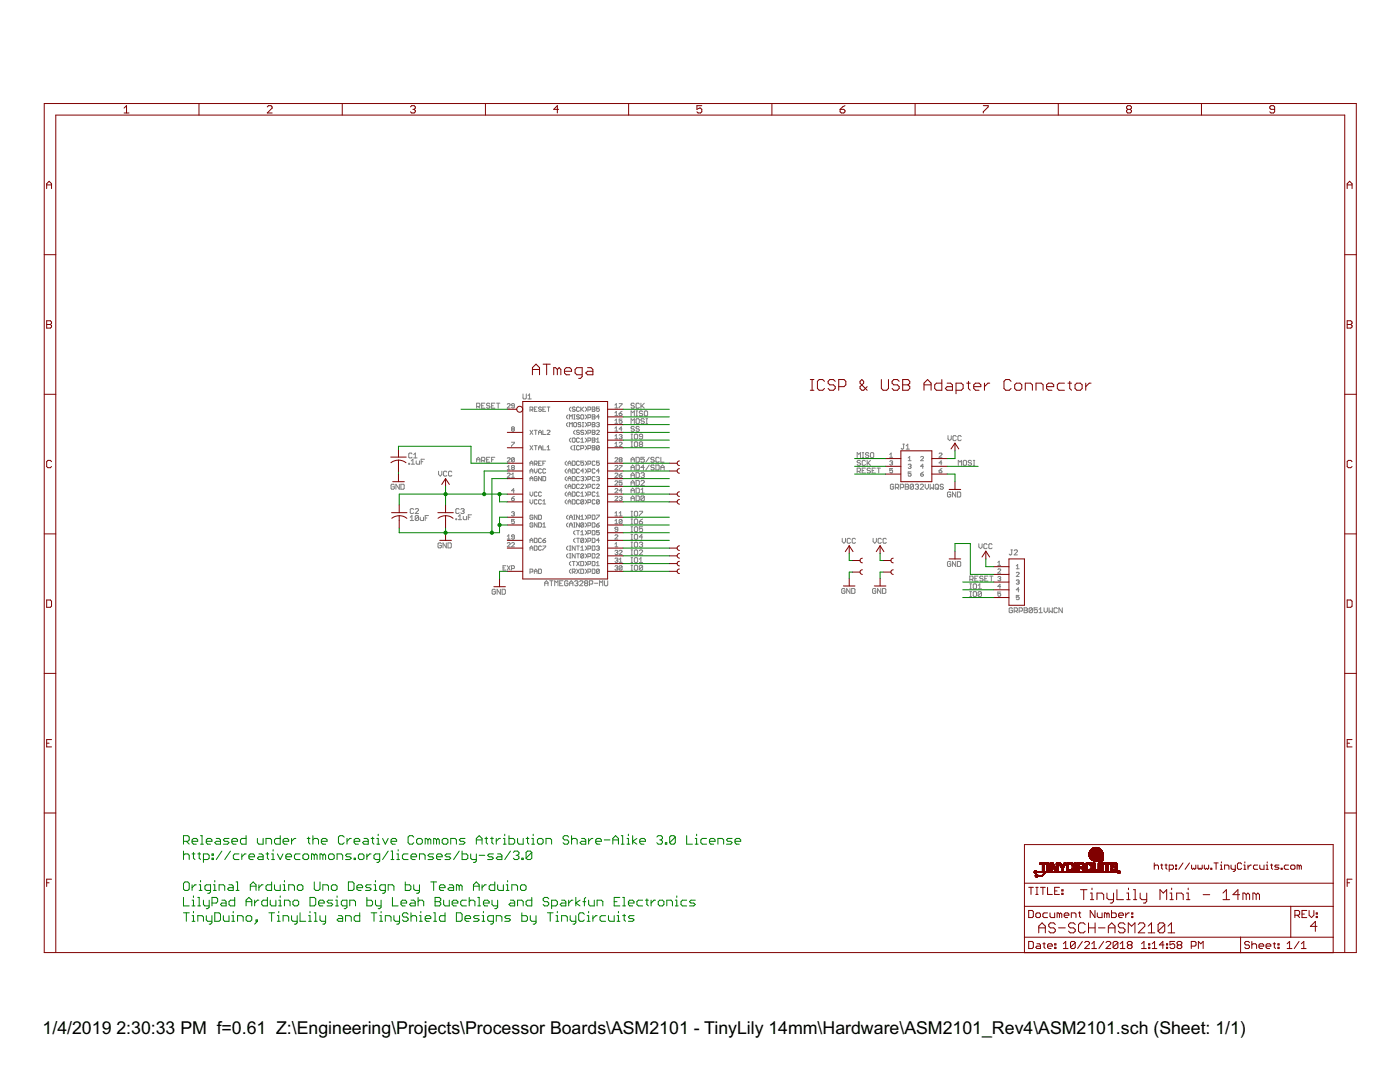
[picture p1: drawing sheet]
<svg xmlns="http://www.w3.org/2000/svg" width="279mm" height="216mm" viewBox="0 0 279 216" stroke-linecap="round" stroke-linejoin="round" font-family="sans-serif">
<defs><g id="words">
<g font-size="4">
<text x="8.5" y="206.4">1/4/2019</text>
<text x="23.2" y="206.4">2:30:33 PM f=0.61 Z:\Engineering\Projects\Processor Boards\ASM2101 - TinyLily 14mm\Hardware\ASM2101_Rev4\ASM2101.sch (Sheet: 1/1)</text>
</g>
</g></defs>
<g fill="none" stroke="#808080" stroke-width=".2">
<path d="M104.4 78.6v.8l.1 .2h.4l.1-.2v-.8M105.4 79.6h.6M105.4 79l.3-.4v1M78.7 96.8l-.2-.2h-.3l-.2 .2v.7l.2 .1h.3l.2-.1v-.4h-.3M79.7 96.6v1l-.7-1v1M80 96.6h.5l.2 .2v.7l-.2 .1h-.5zM81.6 92.5h.1v.1h-.1zM82.1 92.6h.6M82.1 92l.3-.4v1M82.2 90.6l-.1-.2h-.4l-.1 .2v.6l.1 .2 .5-.2M82.6 90.7l.3-.3v1M82.6 91.4h.6"/>
<path d="M83.1 92v.5l.1 .1h.5v-.6M84.1 92.1h.3M84.7 91.6h-.6v1M87.5 94v.7l.4 .3 .3-.3v-.7M89.2 94.2l-.2-.2h-.3l-.2 .2v.6l.2 .2 .5-.2M90.2 94.2l-.2-.2h-.3l-.2 .2v.6l.2 .2 .5-.2M95.1 91.7h.7M95.1 81.1h.5l.2-.1-.2-.5h-.5v.9M95.1 92.2v-.6l.4-.4 .3 .4v.6M95.5 81.1l.3 .3M96.1 81h.4M96.1 91.9h.5l.2-.2v-.3l-.2-.2h-.5v1"/>
<path d="M96.5 91.9l.3 .3M96.8 80.5h-.7v.9h.7M97.1 91.7h.4M97.8 80.6l-.2-.1h-.3l-.2 .1 .2 .4h.3l.2 .1-.2 .3h-.3l-.2-.1M97.8 91.2h-.7v1h.7M98.1 91.7h.3M98.1 81h.3M98.8 80.5h-.7v.9h.7M98.8 91.2h-.7v1M99.1 80.5h.7M99.4 80.5v.9M101.2 80.7l.2-.2 .4 .2-.6 .7h.6"/>
<path d="M101.2 94.6l.2-.2 .4 .2-.6 .6h.6M101.2 93.7h.6M101.2 91.5l.2-.2 .4 .2-.6 .7h.6M101.2 93.2l.3-.3v.8M102.1 99.5h.4l.2 .2-.5 .2zM102.1 95.2h.6M102.1 88.2h.6l-.6 .9M102.1 94.7l.3-.3v.8M102.2 85.6l-.1-.2 .1-.2 .5 .1-.2 .3M102.2 93.3l-.1 .1 .1 .3 .5-.1-.2-.3M102.2 93.3l-.1-.1 .1-.3 .5 .1-.2 .3M102.2 85.6l-.1 .1 .1 .3 .5-.1-.2-.3"/>
<path d="M102.2 85.6h.3M102.2 93.3h.3M102.7 97.9h-.6l.4-.4v.8M102.7 91.5v.5l-.2 .2-.4-.2M102.7 91.5l-.2-.2-.4 .2v.5M102.7 81h-.5l-.1-.2 .1-.3 .5 .2v.6l-.2 .1-.4-.1M102.7 91.5l-.6 .5M102.7 99l-.6 .5M105.8 94h.5M105.8 92.4h.5M105.8 92.9v-.6l.3-.3 .2 .3v.6M105.8 95.5h.5"/>
<path d="M105.8 98.2v.5l.3 .3 .2-.3v-.5M105.8 81.8l.5-.1-.1-.5h-.4v.9M105.8 94.4v-.6l.3-.2 .2 .2v.6M105.8 95.9v-.5l.3-.3 .2 .3v.5M105.8 99.7v.6l.3 .3 .2-.3v-.6M105.8 88.9l.5 .9M105.8 85.9l.5 .8M106.1 81.8l.2 .3M106.3 88.9l-.5 .9M106.3 85.9l-.5 .8M106.6 92.6h.5l.1-.2-.1-.4h-.5v.9M106.6 88.9h.6"/>
<path d="M106.6 81.7h.3M106.6 85.9h.6M106.6 93.6v.5l.3 .3 .3-.3v-.5M106.9 92.6l.3 .3M106.9 85.9v.8M106.9 88.9v.9M107.2 98.3l-.1-.1-.5 .1 .2 .7 .4-.1M107.2 99.8l-.1-.1-.5 .1 .2 .8 .4-.2M107.2 95.2l-.1-.1-.5 .1v.6l.2 .1 .4-.1v-.3h-.3M107.2 81.2h-.6v.9h.6M107.5 92.4h.3M107.5 89.8v-.6l.3-.3 .3 .3v.6"/>
<path d="M107.5 89.3h.6M107.5 86.3h.6M107.5 86.7v-.6l.3-.2 .3 .2v.6M108.1 98.3l-.2-.1-.4 .1v.6l.1 .1 .5-.1M108.1 99.8l-.2-.1-.4 .1v.6l.1 .2 .5-.2M108.1 93.7l-.2-.1-.4 .1v.6l.1 .1 .5-.1M108.1 92h-.6v.9h.6M108.1 81.4l-.5-.2-.1 .3 .4 .2 .2 .2-.2 .2-.4-.2M108.1 95.1v.8l-.6-.8v.8M108.3 92.4h.3M108.3 95.1h.5l.1 .1v.6l-.1 .1h-.5zM108.3 88.9v.9h.6"/>
<path d="M108.3 85.9v.8h.6M108.3 81.7h.3M108.3 100l.3-.3v.9M108.9 93.7l-.1-.1-.5 .1v.6l.2 .1 .4-.1M108.9 92h-.6v.9M108.9 81.2h-.6v.9h.6M109.2 89.8h.5M109.2 86l.1-.1 .4 .1-.5 .7h.5M109.2 81.2h.5M109.2 89.2l.3-.3v.9M109.5 81.2v.9M113.1 99.7l-.3 .3v.3l.3 .3"/>
<path d="M113.1 92l-.3 .3v.3l.3 .3M113.1 93.6l-.3 .2v.3l.3 .3M113.1 95.1l-.3 .3v.3l.3 .2M113.1 96.6l-.3 .3v.3l.3 .3M113.1 98.2l-.3 .2v.3l.3 .3M113.4 92.9v-.6l.2-.3 .3 .3v.6M113.4 94.4v-.6l.2-.2 .3 .2v.6M113.4 95.9v-.5l.2-.3 .3 .3v.5M113.4 97.5v-.6l.2-.3 .3 .3v.6M113.4 99v-.6l.2-.2 .3 .2v.6M113.4 94h.5M113.4 92.4h.5"/>
<path d="M113.4 98.6h.5M113.4 97h.5M113.4 95.5h.5M113.4 82.8l-.3 .3v.2l.3 .3M113.4 84.3l-.3 .3v.3l.3 .3M113.6 83.6v-.8l.3 .3 .3-.3v.8M113.6 85.2v-.9l.3 .3 .3-.3v.9M113.9 81.2l-.3 .3v.3l.3 .3M113.9 87.4l-.3 .3v.2l.3 .3M114.2 96.6h.4l.2 .2v.5l-.2 .2h-.4zM114.2 98.2h.4l.2 .1v.6l-.2 .1h-.4zM114.2 88.9l-.3 .3v.3l.3 .3"/>
<path d="M114.2 87.5l.2-.1 .4 .1v.6l-.2 .1-.4-.1zM114.2 92h.4l.2 .2v.5l-.2 .2h-.4zM114.2 93.6l.6 .1v.6l-.2 .1h-.4zM114.2 95.1h.4l.2 .1v.6l-.2 .1h-.4zM114.2 99.7l.6 .1v.6l-.2 .2h-.4zM114.5 84.5l.1-.2 .5 .2v.5l-.2 .2-.4-.2zM114.5 89.8h.3M114.5 88.9h.3M114.5 83.6h.3M114.5 82.8h.3M114.6 82.8v.8M114.6 88.9v.9"/>
<path d="M114.8 81.4l-.4-.2-.2 .3 .4 .2 .2 .2-.2 .2-.4-.2M114.8 85.9l-.3 .2v.3l.3 .3M115.6 96.8l-.1-.2-.4 .2v.5l.1 .2 .4-.2M115.6 98.3l-.1-.1-.4 .1v.6l.1 .1 .4-.1M115.6 99.8l-.1-.1-.4 .1v.6l.1 .2 .4-.2M115.6 81.4l-.1-.2-.4 .2v.5l.1 .2 .4-.2M115.6 82.9l-.4-.1-.1 .3 .4 .1 .1 .3-.1 .1-.4-.1M115.6 86l-.1-.1-.4 .1 .1 .3 .4 .1-.1 .3-.4-.1M115.6 87.5l-.1-.1-.4 .1v.6l.1 .1 .4-.1M115.6 89.1l-.1-.2-.4 .2v.5l.1 .2 .4-.2M115.6 92.2l-.1-.2-.4 .2v.5l.1 .2 .4-.2M115.6 93.7l-.1-.1-.4 .1v.6l.1 .1 .4-.1"/>
<path d="M115.6 95.2l-.1-.1-.4 .1v.6l.1 .1 .4-.1M115.9 84.5l-.4-.2-.1 .3 .4 .1 .1 .3-.1 .2-.4-.2M115.9 96.8l.2-.2 .4 .2-.6 .7h.6M115.9 81.2v.9M115.9 89.5h.4l.2-.4-.2-.2h-.4v.9M115.9 95.2l.4-.1 .2 .1-.2 .3M115.9 99h.6M115.9 98.4l.3-.2v.8M115.9 87.7l.3-.3v.8M115.9 88.2h.6M116.1 82.8l.4 .1v.6l-.2 .1-.4-.1v-.6zM116.1 81.7l.4 .4"/>
<path d="M116.2 95.5h.1M116.2 84.3h.3M116.2 85.2h.3M116.3 95.5l.2 .2-.2 .2-.4-.1M116.4 84.3v.9M116.5 94h-.6l.4-.4v.8M116.5 99.8v.6l-.2 .2-.4-.2M116.5 99.8l-.2-.1-.4 .1v.6M116.5 86l-.2-.1-.4 .1 .2 .3 .4 .1-.2 .3-.4-.1M116.5 92h-.6v.4l.3-.1 .3 .1-.2 .5-.4-.2M116.5 99.8l-.6 .6M116.5 81.2l-.6 .6"/>
<path d="M116.8 99.7l.3 .3v.3l-.3 .3M116.8 81.2l.3 .3v.3l-.3 .3M116.8 82.8l.3 .3v.2l-.3 .3M116.8 84.3l.3 .3v.3l-.3 .3M116.8 85.9l.3 .2v.3l-.3 .3M116.8 87.4l.3 .3v.2l-.3 .3M116.8 88.9l.3 .3v.3l-.3 .3M116.8 92l.3 .3v.3l-.3 .3M116.8 93.6l.3 .2v.3l-.3 .3M116.8 95.1l.3 .3v.3l-.3 .2M116.8 96.6l.3 .3v.3l-.3 .3M116.8 98.2l.3 .2v.3l-.3 .3"/>
<path d="M117.3 92.6h.5l.1-.4-.1-.2h-.5v.9M117.3 97.2h.5l.1-.4-.1-.2h-.5v.9M117.3 98.7h.5l.1-.1-.1-.4h-.5v.8M117.3 81.8h.5l.1-.4-.1-.2h-.5v.9M117.3 83.3h.5l.1-.1-.1-.4h-.5v.8M117.3 84.9h.5l.1-.4-.1-.2h-.5v.9M117.3 86.4h.5l.1-.4-.6-.1v.8M117.3 87.9h.5l.1-.4-.6-.1v.8M117.3 89.5h.5l.1-.4-.1-.2h-.5v.9M117.3 94.1h.5l.1-.4-.6-.1v.8M117.3 95.7h.5l.1-.5-.1-.1h-.5v.8M118.2 81.2h.4l.1 .2-.1 .7h-.4z"/>
<path d="M118.2 82.8h.4l.1 .1-.1 .3 .1 .3-.1 .1h-.4zM118.2 84.3h.4l.1 .2-.1 .7h-.4zM118.2 85.9l.5 .1-.1 .7h-.4zM118.2 87.4l.5 .1-.1 .7h-.4zM118.2 88.9h.4l.1 .2-.1 .2 .1 .3-.1 .2h-.4zM118.2 89.3h.4M118.2 83.2h.4M118.2 84.7h.4M118.2 87.8h.4M118.2 81.7h.4M118.2 86.3h.4M118.7 96.8l-.1-.2-.4 .2 .1 .7 .4-.2"/>
<path d="M118.7 98.3l-.1-.1-.4 .1 .1 .7 .4-.1M118.7 99.8l-.1-.1-.4 .1 .1 .8 .4-.2M118.7 92.2l-.1-.2-.4 .2 .1 .7 .4-.2M118.7 93.7l-.1-.1-.4 .1 .1 .7 .4-.1M118.7 95.2l-.1-.1-.4 .1v.6l.1 .1 .4-.1M119 96.8l.2-.2 .4 .2-.6 .7h.6M119 84.5l.5-.2 .1 .2-.1 .2M119 86l.2-.1 .4 .1-.6 .7h.6M119 95.2l.5-.1 .1 .1-.1 .3M119 99h.6M119 98.4l.3-.2v.8M119 87.7l.3-.3v.8"/>
<path d="M119 88.2h.6M119.3 95.5h.2M119.3 84.7h.2M119.5 84.7l.1 .2-.1 .3-.5-.2M119.5 95.5l.1 .2-.1 .2-.5-.1M119.6 94h-.6l.5-.4v.8M119.6 99.8v.6l-.1 .2-.5-.2M119.6 99.8l-.1-.1-.5 .1v.6M119.6 81.2h-.6v.5l.3-.2 .3 .2-.1 .4-.5-.2M119.6 89.1l-.4-.2-.2 .2v.5M119.6 92h-.6v.4l.3-.1 .3 .1-.1 .5-.5-.2M119.6 89.1v.5l-.1 .2-.5-.2"/>
<path d="M119.6 99.8l-.6 .6M119.6 83.2h-.6l.5-.4v.8M119.6 89.1l-.6 .5M122.7 94.6l.2-.2 .4 .2-.6 .6h.6M122.7 99.2l.2-.2 .4 .2-.6 .7h.6M122.7 91.5l.2-.2 .4 .2-.6 .7h.6M122.7 93l.2-.1 .4 .1-.6 .7h.6M122.7 96.1l.2-.2 .4 .2-.6 .7h.6M122.7 97.6l.2-.1 .4 .1-.6 .7h.6M122.7 87l.3-.3v.9M122.7 83.9l.3-.3v.9M122.7 80.8l.3-.3v.9"/>
<path d="M122.7 82.4l.3-.3v.8M122.7 85.4l.3-.2v.8M122.7 88.5l.3-.3v.9M122.7 89.1h.6M122.7 82.9h.6M122.7 84.5h.6M122.7 87.6h.6M122.7 81.4h.6M122.7 86h.6M123.6 99.2l.4-.2 .1 .2-.1 .3M123.6 80.5h.5l-.5 .9M123.6 82.5h.4l.1 .3-.4 .1z"/>
<path d="M123.6 86.8l.4-.1 .1 .1-.1 .3M123.6 88.4l.1-.2 .4 .2-.5 .7h.5M123.6 92.9h.5l-.5 .8M123.6 94.8h.4l.1 .3-.4 .1zM123.7 91.8l-.1-.2 .1-.3 .4 .2-.1 .3M123.7 91.8l-.1 .1 .1 .3 .4-.2-.1-.2M123.7 91.8h.3M123.9 99.5h.1M123.9 87.1h.1M124 99.5l.1 .1-.1 .3-.4-.2M124 87.1l.1 .2-.1 .3-.4-.2M124.1 83.6h-.5v.5l.3-.2 .2 .2-.1 .4-.4-.2"/>
<path d="M124.1 95.9h-.5v.5l.3-.2 .2 .2-.1 .4-.4-.2M124.1 85.6h-.5l.4-.4v.8M124.1 97.9h-.5l.4-.4v.8M124.1 94.4l-.5 .4M124.1 82.1l-.5 .4M125.9 94.8h.7M125.9 91.7h.7M125.9 95.3v-.6l.4-.4 .3 .4v.6M125.9 93.3h.7M125.9 83v-1l.4 .3 .3-.3v1M125.9 84.5v-1l.4 .4 .3-.4v1M125.9 92.2v-.6l.4-.4 .3 .4v.6"/>
<path d="M125.9 93.8v-.7l.4-.3 .3 .3v.7M125.9 96.9v-.7l.4-.3 .3 .3v.7M125.9 98.4v-.7l.4-.3 .3 .3v.7M125.9 99.9v-.6l.4-.3 .3 .3v.6M125.9 87.6h.4M125.9 86.6h.4M125.9 89.2h.4M125.9 88.2h.4M125.9 96.4h.7M125.9 97.9h.7M125.9 99.4h.7M126.1 86.6v1"/>
<path d="M126.1 88.2v1M126.6 88.3l.2-.1h.3l.2 .1v.7l-.2 .2h-.3l-.2-.2zM126.6 80.6l-.2-.1h-.3l-.2 .3 .2 .2h.3l.2 .3-.2 .1h-.3l-.2-.1M126.6 85.3l-.2-.2h-.3l-.2 .3 .2 .2h.3l.2 .3-.2 .2-.5-.2M126.6 86.8l.2-.2 .5 .2v.6l-.2 .2h-.3l-.2-.2zM126.9 92.8h.5l.2 .1v.7l-.2 .2h-.5zM126.9 91.2h.5l.2 .2v.7l-.2 .1h-.5zM126.9 95.9h.5l.2 .1v.7l-.2 .2h-.5zM126.9 99h.5l.2 .1v.7l-.2 .1h-.5zM126.9 94.3h.5l.2 .2v.6l-.2 .2h-.5zM126.9 97.4h.5l.2 .2v.6l-.2 .2h-.5zM126.9 83h.4"/>
<path d="M126.9 82h.4M127.1 83.5h.3l.2 .2v.7l-.2 .1h-.3l-.2-.1v-.7zM127.1 82v1M127.6 80.6l-.2-.1h-.3l-.2 .1v.7l.2 .1h.3l.2-.1M127.6 85.3l-.2-.2h-.3l-.2 .3 .2 .2h.3l.2 .3-.2 .2-.5-.2M127.8 88.7l-.2 .1 .2 .4h.3l.1-.2-.1-.3M127.8 88.7l-.2-.2 .2-.3h.3l.1 .1-.1 .4M127.8 88.7h.3M127.9 80.5v.9M127.9 97.7l.3-.3v1M127.9 94.5l.2-.2h.3l.2 .2-.2 .3M127.9 96l.2-.1h.3l.2 .1v.2l-.7 .7h.7"/>
<path d="M127.9 98.4h.7M128.1 81l.5 .4M128.2 82.2l-.1-.2h-.3l-.2 .2 .2 .3 .4 .2-.1 .3h-.3l-.2-.2M128.2 94.8h.2M128.2 87.1h-.4l-.2-.1 .2-.4 .4 .2v.6l-.1 .2h-.3l-.2-.2M128.4 94.8l.2 .2-.2 .3h-.3l-.2-.2M128.6 82.2l.2-.2h.3l.1 .2v.6l-.1 .2h-.3l-.2-.2zM128.6 83.7l-.2-.2h-.3l-.2 .2 .2 .3h.3l.2 .2-.2 .3h-.3l-.2-.1M128.6 80.5l-.7 .6M128.6 91.2h-.7v.5l.3-.1 .4 .1v.4l-.2 .1-.5-.1M128.6 99.1v.7l-.2 .1h-.3l-.2-.1M128.6 93.3h-.7l.5-.5v1"/>
<path d="M128.6 99.1l-.2-.1-.5 .1v.7M128.6 99.1l-.7 .7M128.9 83.5h.3M128.9 84.5h.3M129.1 83.5v1M129.6 91.2l-.7 1M129.6 92.8l-.7 1M130.6 91.4l-.2-.2h-.3l-.2 .2 .2 .3h.3l.2 .2-.2 .3-.5-.1M130.6 92.9l-.2-.1-.5 .1 .2 .4h.3l.2 .2-.2 .3h-.3l-.2-.2M130.9 92.8h.5l.2 .1v.7l-.2 .2h-.5zM131.6 91.4l-.2-.2h-.3l-.2 .2v.7l.2 .1 .5-.1M131.9 91.2v1h.6"/>
<path d="M131.9 93.3h.6M131.9 93.8v-.7l.3-.3 .3 .3v.7M171.1 91.3v-1l.3 .4 .3-.4v1M171.1 94.1h.5l.1-.2v-.3l-.1-.2h-.5v1M171.4 94.1l.3 .3M171.7 92l-.1-.1h-.4l-.1 .1 .1 .4h.4l.1 .1-.1 .4h-.4l-.1-.2M172.1 93.9h.3M172.1 91.3h.3M172.1 90.3h.3M172.2 90.3v1M172.7 93.4h-.6v1h.6M172.7 92l-.1-.1h-.4l-.1 .1v.7l.1 .2h.4l.1-.2"/>
<path d="M173.1 91.9v1M173.2 92.4l.5 .5M173.4 90.5l-.2-.2h-.3l-.2 .4 .5 .1 .2 .3-.2 .2h-.3l-.2-.2M173.7 93.6l-.2-.2-.4 .2 .1 .3h.3l.2 .2-.2 .3-.4-.2M173.7 91.9l-.6 .6M173.7 90.5l.2-.2h.3l.2 .2v.6l-.2 .2h-.3l-.2-.2zM174.1 93.9h.3M174.7 93.4h-.6v1h.6M175 93.4h.7M175.4 93.4v1M177.6 90.7l.2-.3v.8M177.6 91.2h.5"/>
<path d="M177.6 92.1l.4-.2 .1 .2-.1 .3M177.8 92.4h.2M178 92.4l.1 .1-.1 .3-.4-.2M178.1 93.5h-.5v.4l.2-.1 .3 .1-.1 .4-.4-.1M178.4 96.8l-.2-.2h-.3l-.2 .2v.7l.2 .1h.3l.2-.1v-.4h-.4M178.7 97.3h.5l.1-.2v-.3l-.1-.2h-.5v1M179 97.3l.3 .3M179.7 97.3h.5l.1-.2v-.3l-.1-.2h-.5v1M180.2 88.6h.3M180.3 88.6v.9l-.1 .1-.3-.1M180.7 96.6h.5l.1 .2-.1 .3 .1 .4-.1 .1h-.5zM180.7 97.1h.5"/>
<path d="M180.8 89.6h.7M180.8 89l.4-.4v1M181.3 92.8l.4-.2 .1 .2-.1 .2M181.3 91.4l.2-.3v.8M181.3 91.9h.5M181.5 93h.2M181.7 93l.1 .2-.1 .3-.4-.2M181.8 94.2h-.5v.4l.2-.2 .3 .2-.1 .4-.4-.1M182.3 96.8l-.1-.2h-.4l-.1 .2v.7M182.3 96.8v.7l-.1 .1h-.4l-.1-.1M182.3 96.8l-.6 .7M182.6 96.8l.2-.2h.4l.1 .2-.1 .3"/>
<path d="M183 97.1h.2M183.2 97.1l.1 .2-.1 .3h-.4l-.2-.1M183.6 96.8l.2-.2h.3l.2 .2v.2l-.7 .6h.7M183.7 94.6h.4l.2 .3-.4 .1zM183.7 91.2l.2-.1 .4 .1-.6 .7h.6M184.3 93h-.6l.4-.4v.9M184.3 94.2l-.6 .4M184.6 96.6v.7l.4 .3 .3-.3v-.7M185.6 96.6v1l.4-.3 .3 .3v-1M186.8 96.6h.3l.2 .2v.7l-.2 .1h-.3l-.2-.1v-.7zM186.9 97.3l.4 .3M187.4 90.6l.2-.2 .4 .2-.6 .6h.6"/>
<path d="M187.4 93.9h.4l.2 .3-.4 .1zM188 92.4h-.6l.4-.5v.9M188 93.5l-.6 .4M188.3 96.8l-.2-.2h-.3l-.2 .2 .2 .3h.3l.2 .2-.2 .3h-.3l-.2-.1M189.2 86.9v.7l.3 .3 .3-.3v-.7M189.7 98.3l-.1-.1h-.3l-.2 .1v.7l.2 .2h.3l.1-.2v-.3h-.3M190.7 98.2v1l-.6-1v1M190.8 87.1l-.1-.2h-.3l-.2 .2v.7l.2 .1h.3l.1-.1M191.1 98.2h.5l.1 .1v.7l-.1 .2h-.5zM191.2 92.9v-1l.4 .3 .3-.3v1M191.8 87.1l-.1-.2h-.4l-.1 .2v.7l.1 .1h.4l.1-.1M192.2 92l.2-.1h.3l.2 .1v.7l-.2 .2h-.3l-.2-.2z"/>
<path d="M193.9 92l-.2-.1h-.3l-.2 .1 .2 .4h.3l.2 .1-.2 .4h-.3l-.2-.2M194.2 92.9h.3M194.2 91.9h.3M194.4 91.9v1M81.9 103.2l.3-.3v1M81.9 103.9h.6M82.5 101.6l-.1-.1-.5 .1v.7l.1 .2 .5-.2M82.9 101.6l.1-.1 .5 .1v.2l-.6 .7h.6M83.5 103v.7l-.1 .2h-.4l-.1-.2M83.5 103l-.1-.1h-.4l-.1 .1v.7M83.5 103l-.6 .7M83.9 103.2v.5l.1 .2h.5v-.7"/>
<path d="M84.9 103.4h.3M85.5 102.9h-.6v1M88.1 108.5l-.2-.2h-.3l-.2 .2v.7l.2 .1h.3l.2-.1v-.4h-.3M89.1 108.3v1l-.7-1v1M89.4 108.3h.5l.2 .2v.7l-.2 .1h-.5zM91 103.5h.1v.2h-.1zM91.5 103.7h.6M91.5 103l.3-.3v1M91.6 101.6l-.1-.1-.5 .1v.7l.1 .2 .5-.2M92 101.6l.5-.1 .1 .1-.1 .4M92.3 102h.2M92.5 103v.5l.1 .2h.5v-.7"/>
<path d="M92.5 102l.1 .2-.1 .3-.5-.2M93.5 103.2h.3M94.1 102.7h-.6v1M98.9 117.8l-.2-.2h-.3l-.2 .2v.6l.2 .2h.3l.2-.2v-.3h-.4M99.9 117.6v1l-.7-1v1M100.2 117.6h.5l.2 .2v.6l-.2 .2h-.5zM100.4 113.3h.3M101 112.9h-.6v.8h.6M101.2 108.4l.2-.1 .4 .1-.6 .7h.6M101.2 107.6h.6M101.2 107l.3-.3v.9M101.2 112.9l.6 .8"/>
<path d="M101.8 112.9l-.6 .8M102.1 108.4l.1-.1 .5 .1-.6 .7h.6M102.1 113.5h.4l.2-.5-.2-.1h-.4v.8M102.1 102.3l.4-.2 .2 .2-.2 .2M102.4 102.5h.1M102.5 102.5l.2 .2-.2 .3-.4-.2M102.7 103.7h-.6v.4l.3-.2 .3 .2-.2 .4-.4-.1M102.7 107.1l-.6-.1 .1-.3 .5 .2v.5l-.2 .2-.4-.2M105.8 114.1l.5-.1-.1-.4h-.4v.8M105.8 108.3v-.6l.3-.3 .2 .3v.6M105.8 109.4h.5M105.8 107.8h.5"/>
<path d="M105.8 109.8v-.6l.3-.3 .2 .3v.6M106.3 102.9l-.1-.1-.4 .1v.6l.1 .1 .4-.1v-.3h-.2M106.3 104.5l-.1-.2-.4 .2v.5l.1 .2 .4-.2v-.2h-.2M106.6 107.4h.5l.1 .1-.1 .8h-.5zM106.6 108.9h.5l.1 .2v.6l-.1 .1h-.5zM106.6 114.4v-.5l.3-.3 .3 .3v.5M106.6 114h.6M107.2 102.8v.8l-.6-.8v.8M107.2 104.3v.9l-.6-.9v.9M107.5 104.3h.4l.2 .2v.5l-.2 .2h-.4zM107.5 102.8h.4l.2 .1v.6l-.2 .1h-.4zM107.5 113.6h.4l.2 .1v.6l-.2 .1h-.4z"/>
<path d="M108.1 107.5l-.2-.1-.4 .1v.6l.1 .2 .5-.2M108.1 109.1l-.2-.2-.4 .2v.6l.1 .1 .5-.1M108.3 107.8h.5l.1 .3-.4 .2zM108.3 100.6h.6M108.3 108.9h.6l-.6 .9M108.3 104.6l.3-.3v.9M108.3 105.2h.6M108.7 116.9v-.7l.4-.3 .3 .3v.7M108.7 116.4h.7M108.9 107.4l-.6 .4M109.7 115.9h.7M110 115.9v1"/>
<path d="M110.7 116.9v-1l.3 .3 .4-.3v1M111.7 116.4h.3M112.4 115.9h-.7v1h.7M113.3 116.1l-.1-.2h-.3l-.2 .2v.6l.2 .2h.3l.1-.2v-.3h-.3M113.4 100.6v-.6l.2-.3 .3 .3v.6M113.4 100.1h.5M113.4 104.3l-.3 .3v.3l.3 .3M113.4 102.8l-.3 .3v.3l.3 .2M113.4 108.9l-.3 .3v.3l.3 .3M113.4 110.5l-.3 .3v.3l.3 .2M113.6 103.2h.6M113.6 103.6v-.5l.3-.3 .3 .3v.5"/>
<path d="M113.6 105.2v-.6l.3-.3 .3 .3v.6M113.6 104.8h.6M113.6 111.3h.3M113.6 110.5h.3M113.6 109.8h.3M113.6 108.9h.3M113.7 116.4h.6M113.7 116.9v-.7l.3-.3 .3 .3v.7M113.8 108.9v.9M113.8 110.5v.8M113.9 112l-.3 .3v.3l.3 .3M113.9 113.6l-.3 .3v.2l.3 .3"/>
<path d="M114.2 112h.6M114.2 114.1l.6-.1-.2-.4h-.4v.8M114.5 105.2h.3M114.5 104.3h.3M114.5 103.6h.3M114.5 102.8h.3M114.5 112v.9M114.5 114.1l.3 .3M114.6 102.8v.8M114.6 104.3v.9M114.7 116.1l.1-.2h.4l.1 .2-.1 .3M114.8 108.9v.9l-.6-.9v.9"/>
<path d="M114.8 110.5v.8l-.6-.8v.8M114.8 105.9l-.3 .3v.2l.3 .3M114.8 107.4l-.3 .3v.3l.3 .3M115 116.4h.2M115.1 107.4h.5M115.1 110.5h.5M115.1 108.9h.5M115.1 113.6l.5 .8M115.1 105.9h.5M115.1 112l.5 .9M115.2 116.4l.1 .1-.1 .4h-.4l-.1-.2M115.4 105.9v.8"/>
<path d="M115.4 107.4v.9M115.4 108.9v.9M115.4 110.5v.8M115.6 102.8v.8l-.5-.8v.8M115.6 104.3v.9l-.5-.9v.9M115.6 113.6l-.5 .8M115.6 112l-.5 .9M115.7 116.1l.1-.2h.4l.1 .2v.1l-.6 .7h.6M115.9 112l.6 .2v.5l-.2 .2h-.4zM115.9 113.6h.4l.2 .1v.6l-.2 .1h-.4zM115.9 103.1l.3-.3v.8M115.9 106.2l.3-.3v.8"/>
<path d="M115.9 109.2l.3-.3v.9M115.9 103.6h.6M115.9 109.8h.6M115.9 106.7h.6M116.5 107.5l-.4-.1-.2 .1v.6M116.5 104.5l-.4-.2-.2 .2v.5M116.5 110.6l-.4-.1-.2 .1v.6M116.5 104.5v.5l-.2 .2-.4-.2M116.5 107.5v.6l-.2 .2-.4-.2M116.5 110.6v.6l-.2 .1-.4-.1M116.5 104.5l-.6 .5M116.5 110.6l-.6 .6"/>
<path d="M116.5 107.5l-.6 .6M116.8 102.8l.3 .3v.3l-.3 .2M116.8 104.3l.3 .3v.3l-.3 .3M116.8 105.9l.3 .3v.2l-.3 .3M116.8 107.4l.3 .3v.3l-.3 .3M116.8 108.9l.3 .3v.3l-.3 .3M116.8 110.5l.3 .3v.3l-.3 .2M116.8 112l.3 .3v.3l-.3 .3M116.8 113.6l.3 .3v.2l-.3 .3M116.8 116.4h.4M116.8 116.4l-.2-.2 .2-.3h.4l.1 .2-.1 .3M116.8 116.4l-.2 .1 .2 .4h.4l.1-.2-.1-.3"/>
<path d="M117.3 103.4h.5l.1-.5-.1-.1h-.5v.8M117.3 108h.5l.1-.5-.1-.1h-.5v.9M117.3 112.6h.5l.1-.4-.6-.2v.9M117.3 100.3h.5l.1-.5-.6-.1v.9M117.3 104.9h.5l.1-.4-.1-.2h-.5v.9M117.3 106.4h.5l.1-.4-.6-.1v.8M117.3 109.5h.5l.1-.4-.1-.2h-.5v.9M117.3 111.1h.5l.1-.5-.1-.1h-.5v.8M117.3 114.1l.6-.1-.1-.4h-.5v.8M117.6 116.5h.6l.1-.1-.1-.5h-.6v1M118.2 107.4h.4l.1 .1-.1 .8h-.4zM118.2 112l.5 .2-.1 .7h-.4z"/>
<path d="M118.2 102.8h.4l.1 .1v.6l-.1 .1h-.4zM118.2 104.3h.4l.1 .2-.1 .7h-.4zM118.2 105.9l.5 .1-.1 .7h-.4zM118.2 108.9h.4l.1 .2v.6l-.1 .1h-.4zM118.2 110.5h.4l.1 .1-.1 .7h-.4zM118.2 113.6h.4l.1 .1-.1 .7h-.4zM118.6 116.4h.7M119 102.8h.6l-.6 .8M119 104.8h.5l.1 .2-.4 .2zM119 109.1l.5-.2 .1 .2-.1 .3M119 110.6l.2-.1 .4 .1-.6 .7h.6M119 112.3l.3-.3v.9"/>
<path d="M119 112.9h.6M119.3 109.4h.2M119.5 109.4l.1 .1-.1 .3-.5-.1M119.6 105.9h-.6v.4l.3-.1 .3 .1-.1 .4-.5-.1M119.6 113.7l-.4-.1-.2 .1v.6M119.6 113.7v.6l-.1 .1-.5-.1M119.6 107.8h-.6l.5-.4v.9M119.6 104.3l-.6 .5M119.6 113.7l-.6 .6M119.6 116.9v-1l.4 .3 .3-.3v1M120.6 115.9v.8l.2 .2h.3l.2-.2v-.8M122.7 110l.4-.2 .2 .2-.2 .2"/>
<path d="M122.7 106.9l.2-.2 .4 .2-.6 .7h.6M122.7 111.5l.4-.1 .2 .1-.2 .3M122.7 113l.4-.1 .2 .1-.2 .3M122.7 103.9l.3-.2v.8M122.7 102.4l.3-.3v.9M122.7 108.6l.3-.3v.8M122.7 104.5h.6M122.7 103h.6M122.7 109.1h.6M123 110.2h.1M123 113.3h.1M123 111.8h.1"/>
<path d="M123.1 110.2l.2 .2-.2 .3-.4-.2M123.1 111.8l.2 .1-.2 .3-.4-.1M123.1 113.3l.2 .2-.2 .2-.4-.1M123.3 105.6h-.4l-.2-.1 .2-.3 .4 .1v.6l-.2 .1-.4-.1M123.6 110l.1-.2 .4 .2-.5 .7h.5M123.6 103h.5M123.6 102.4l.3-.3v.9M123.6 111.6l.3-.2v.8M123.6 112.2h.5M124.1 103.8l-.4-.1-.1 .1v.6M124.1 103.8v.6l-.1 .1-.4-.1M124.1 113v.6l-.1 .1-.4-.1"/>
<path d="M124.1 113l-.4-.1-.1 .1v.6M124.1 103.8l-.5 .6M124.1 113l-.5 .6M125.9 110.7h.4M125.9 109.7h.4M125.9 112.8h.4M125.9 103h.4M125.9 102h.4M125.9 104.6h.4M125.9 103.6h.4M125.9 106.1h.4M125.9 105.1h.4"/>
<path d="M125.9 107.6h.4M125.9 106.6h.4M125.9 109.2h.4M125.9 108.2h.4M125.9 112.2h.4M125.9 111.3h.4M125.9 113.8h.4M126.1 102v1M126.1 103.6v1M126.1 105.1v1M126.1 106.6v1M126.1 108.2v1"/>
<path d="M126.1 109.7v1M126.1 111.3v.9M126.1 112.8v1M126.6 102.2l.2-.2h.3l.2 .2v.6l-.2 .2h-.3l-.2-.2zM126.6 109.9l.2-.2h.3l.2 .2v.7l-.2 .1h-.3l-.2-.1zM126.6 108.4l.2-.2h.3l.2 .2v.6l-.2 .2h-.3l-.2-.2zM126.6 106.8l.2-.2h.3l.2 .2v.7l-.2 .1h-.3l-.2-.1zM126.6 105.3l.2-.2 .5 .2v.6l-.2 .2-.5-.2zM126.6 111.4l.2-.1 .5 .1v.7l-.2 .1-.5-.1zM126.8 103.6h.3l.2 .1v.7l-.2 .2h-.3l-.2-.2v-.7zM126.8 112.8h.3l.2 .2v.6l-.2 .2h-.3l-.2-.2v-.6zM127.6 109.9l.2-.2h.3l.1 .2-.6 .8h.6"/>
<path d="M127.6 111.6l.3-.3v.9M127.6 102h.6l-.6 1M127.6 104.1h.5l.1 .3-.1 .2h-.3l-.2-.2zM127.6 108.4l.2-.2h.3l.1 .2-.1 .3M127.6 112.2h.6M127.9 108.7h.2M128.1 108.7l.1 .1-.1 .4h-.3l-.2-.2M128.2 107.1h-.6l.5-.5v1M128.2 113l-.1-.2h-.3l-.2 .2v.6M128.2 105.1h-.6v.5l.3-.2 .3 .2v.3l-.1 .2-.5-.2M128.2 113v.6l-.1 .2h-.3l-.2-.2M128.2 103.6l-.6 .5"/>
<path d="M128.2 113l-.6 .6M168.1 107.4v.7l.3 .3 .3-.3v-.7M168.6 117.6l-.1-.2h-.4l-.1 .2v.7l.1 .1 .5-.1v-.4h-.3M169.6 117.4v1l-.6-1v1M169.7 107.6l-.1-.2h-.4l-.1 .2v.6l.1 .2 .5-.2M170 117.4h.5l.1 .2v.7l-.1 .1h-.5zM170.7 107.6l-.1-.2h-.4l-.1 .2v.6l.1 .2 .5-.2M174.2 107.4v.7l.4 .3 .3-.3v-.7M174.8 117.6l-.2-.2h-.3l-.2 .2v.7l.2 .1 .5-.1v-.4h-.3M175.8 117.4v1l-.7-1v1M175.9 107.6l-.2-.2h-.3l-.2 .2v.6l.2 .2 .5-.2M176.1 117.4h.5l.2 .2v.7l-.2 .1h-.5z"/>
<path d="M176.9 107.6l-.2-.2h-.3l-.2 .2v.6l.2 .2 .5-.2M189.7 112.2l-.1-.2h-.3l-.2 .2v.7l.2 .1h.3l.1-.1v-.4h-.3M190.7 112v1l-.6-1v1M191.1 112h.5l.1 .2v.7l-.1 .1h-.5zM193.5 118h.4M193.5 117.5h.4M193.5 116.5h.4M193.5 119h.4M193.5 115.6h.6l.1-.1-.1-.5h-.6v1M193.7 116.5v1M193.7 118v1M193.9 115.6l.3 .4"/>
<path d="M194.4 118h.3l.2 .2v.7l-.2 .1-.5-.1v-.7zM194.4 116.5h.3l.2 .2v.6l-.2 .2h-.3l-.2-.2v-.6zM194.5 115.5h.4M195.2 117.5h.7M195.2 116.8l.3-.3v1M195.2 115h-.7v1h.7M195.3 108.5v.7l.4 .3 .3-.3v-.7M195.9 118.2l-.2-.2h-.3l-.2 .2v.7M195.9 118.2v.7l-.2 .1-.5-.1M195.9 118.2l-.7 .7M196.2 115.1l-.2-.1h-.3l-.2 .3 .2 .2h.3l.2 .3-.2 .2h-.3l-.2-.2M196.5 115.5h.4"/>
<path d="M197 108.7l-.2-.2h-.3l-.2 .2v.6l.2 .2 .5-.2M197.2 115h-.7v1h.7M197.5 115h.7M197.8 115v1M198 108.7l-.2-.2h-.3l-.2 .2v.6l.2 .2 .5-.2M199.1 113.6l.2-.1 .4 .1-.6 .8h.6M199.1 112.2l.3-.2v.8M199.1 112.8h.6M199.1 115.2l.5-.2 .1 .2-.1 .3M199.4 115.5h.2M199.6 115.5l.1 .1-.1 .3-.5-.1M199.7 118.1h-.6v.5l.3-.2 .3 .2-.1 .4-.5-.2"/>
<path d="M199.7 117h-.6l.5-.4v.8M201.7 109.7h.4M201.9 109.7v.9l-.2 .1-.3-.1M202.4 109.9l.2-.2h.3l.2 .2-.7 .8h.7M202.8 114.3l.2-.1 .4 .1-.6 .7h.6M202.8 115.9l.4-.2 .2 .2-.2 .2M202.8 112.9l.3-.3v.9M202.8 113.5h.6M203.1 116.1h.1M203.2 116.1l.2 .2-.2 .3-.4-.2M203.4 118.8h-.6v.4l.3-.1 .3 .1-.2 .5-.4-.2M203.4 117.7h-.6l.4-.4v.8"/>
<path d="M202.1 121.4l-.2-.1-.5 .1v.7l.5 .2 .2-.5h-.4M202.4 121.9h.5l.2-.5-.2-.1h-.5v1M202.7 121.9l.4 .4M203.4 121.9h.5l.1-.5-.1-.1h-.5v1M204.4 121.3h.5l.1 .1-.1 .4 .1 .3-.1 .2h-.5zM204.4 121.8h.5M206 121.4l-.1-.1-.5 .1v.7M206 121.4v.7l-.1 .2-.5-.2M206 121.4l-.6 .7M207 121.3h-.6v.5l.5-.2 .1 .2v.3l-.1 .2-.5-.2M207.4 122.3h.6M207.4 121.6l.3-.3v1"/>
<path d="M208.4 121.3v.6l.3 .4 .3-.4v-.6M209.4 121.3v1l.3-.4 .3 .4v-1M211 121.4l-.2-.1-.4 .1v.7l.1 .2 .5-.2M212 121.3v1l-.7-1v1"/>
</g>
<g fill="none" stroke="#800000" stroke-width=".2">
<path d="M8.8 20.7h261.9v169.4h-261.9zM9.3 37.6v-.9l.5-.5 .5 .5v.9M9.3 36.9h1M24.8 21.6l.5-.5v1.4M24.8 22.5h.9M39.7 20.7v2.3M53.3 21.3l.3-.2h.5l.2 .2v.3l-1 .9h1M68.3 20.7v2.3M81.9 21.3l.3-.2h.5l.2 .2v.3l-.2 .2M82.4 21.8h.3M82.7 21.8l.2 .3v.2l-.2 .2h-.5l-.3-.2M96.9 20.7v2.3"/>
<path d="M111.5 21.8h-1l.7-.7v1.4M125.5 20.7v2.3M140.1 21.1h-1v.7l.5-.2h.2l.3 .2v.5l-.3 .2h-.5l-.2-.2M154.1 20.7v2.3M167.7 21.8h.7l.2 .3v.2l-.2 .2h-.5l-.2-.2zM168.6 21.1l-.9 .7M182.6 20.7v2.3M196.2 21.1h1v.2l-1 1v.2M211.2 20.7v2.3M225.1 21.8l-.3 .3v.2l.3 .2h.5l.2-.2v-.2l-.2-.3M225.1 21.8l-.3-.2v-.3l.3-.2h.5l.2 .2v.3l-.2 .2M225.1 21.8h.5"/>
<path d="M239.8 20.7v2.3M254.4 21.8h-.7l-.3-.2v-.3l.3-.2h.4l.3 .2v1l-.3 .2h-.4l-.3-.2M268.9 36.9h.9M268.9 37.6v-.9l.4-.5 .5 .5v.9M8.8 50.8h2.3M268.4 50.8h2.3M8.8 78.7h2.3M9.3 64h.8l.2 .3v.2l-.2 .2 .2 .3v.2l-.2 .3h-.8zM9.3 64.7h.8M106.3 74.8v-1.4l.7-.7 .7 .7v1.4M106.3 73.7h1.4M108.4 72.7h1.4"/>
<path d="M109.1 72.7v2.1M111.2 73.7l-.3-.3h-.4v1.4M111.2 73.7v1.1M111.2 73.7l.4-.3 .3 .3v1.1M112.6 74.1h1.5v-.4l-.4-.3h-.7l-.4 .3v.7l.4 .4h.7M116.2 74.8h-1.1l-.3-.4v-.7l.3-.3h1.1v1.7l-.4 .4h-.3M117.3 73.4h.7l.3 .3v1.1h-1l-.4-.4 .4-.3h1M161.7 77.9h.7M161.7 75.7h.7M162.1 75.7v2.2M164.5 76.1l-.3-.4h-.7l-.4 .4v1.4l.4 .4h.7l.3-.4M166.7 76.1l-.4-.4h-.7l-.3 .4v.4l.3 .3h.7l.4 .4v.3l-.4 .4h-.7l-.3-.4"/>
<path d="M167.4 77.2h1l.4-.4v-.7l-.4-.4h-1v2.2M173.1 77.2l-.7 .7h-.4l-.4-.4v-.3l.8-.7v-.4l-.4-.4-.4 .4v.4l1.5 1.4M175.9 75.7v1.8l.4 .4h.7l.3-.4v-1.8M179.5 76.1l-.4-.4h-.7l-.4 .4v.4l.4 .3h.7l.4 .4v.3l-.4 .4h-.7l-.4-.4M180.1 75.7h1.1l.4 .4v.4l-.4 .3 .4 .4v.3l-.4 .4h-1.1zM180.1 76.8h1.1M184.4 76.8h1.4M184.4 77.9v-1.4l.7-.8 .7 .8v1.4M188 75.7v2.2h-1.1l-.4-.4v-.7l.4-.3h1.1M189 76.5h.7l.4 .3v1.1h-1.1l-.3-.4 .3-.3h1.1M190.8 77.9h1.1l.3-.4v-.7l-.3-.3h-1.1v2.1M192.9 76.5h.7"/>
<path d="M193.3 76.1v1.4l.3 .4M194.3 77.2h1.4v-.4l-.3-.3h-.7l-.4 .3v.7l.4 .4h.7M196.5 76.5v1.4M197.5 76.5h-.3l-.7 .7M201.8 76.1l-.4-.4h-.7l-.3 .4v1.4l.3 .4h.7l.4-.4M202.5 76.8l.3-.3h.8l.3 .3v.7l-.3 .4h-.8l-.3-.4zM204.6 77.9v-1.4h1.1l.3 .3v1.1M206.8 77.9v-1.4h1l.4 .3v1.1M208.9 77.2h1.4v-.4l-.4-.3h-.7l-.3 .3v.7l.3 .4h.7M212.4 76.5h-1.1l-.3 .3v.7l.3 .4h1.1M213.1 76.5h.7M213.5 76.1v1.4l.3 .4"/>
<path d="M214.5 76.8l.4-.3h.7l.4 .3v.7l-.4 .4h-.7l-.4-.4zM216.7 76.5v1.4M217.7 76.5h-.3l-.7 .7M268.4 78.7h2.3M268.9 64h.7l.2 .3v.2l-.2 .2 .2 .3v.2l-.2 .3h-.7zM268.9 64.7h.7M10.3 92.1l-.2-.2h-.5l-.3 .2v1l.3 .2h.5l.2-.2M78 91.2h3.1M78.4 96.1h2.3M79.5 91.8l.8 .1 .7 .4M79.5 91.8l-.8 .1-.7 .4M79.5 89.7v1.5"/>
<path d="M79.5 91.8v2.5M79.5 94.6v1.5M88.9 95.5v1.5M88.9 95.5l.8 1.2M88.9 95.5l-.7 1.2M101.2 98.6h3.1M101.2 95.5h3.1M101.2 94h3.1M101.2 92.4h3.1M101.2 89.3h3.1M101.2 81.7h1.9M101.2 86.3h3.1"/>
<path d="M104.3 80.1h17v35.4h-17zM121.3 98.6h3.1M121.3 97h3.1M121.3 95.5h3.1M121.3 94h3.1M121.3 92.4h3.1M121.3 89.3h3.1M121.3 83.2h3.1M121.3 84.7h3.1M121.3 87.8h3.1M121.3 81.7h3.1M121.3 86.3h3.1"/>
<path d="M133.6 98.6h1.5M133.6 94h1.5M133.6 92.4h1.5M135.6 92a.47 .47 0 0 0-.5 .4 .47 .47 0 0 0 .5 .5M135.6 93.5a.46 .46 0 0 0-.5 .5 .46 .46 0 0 0 .5 .4M135.6 99.7a.47 .47 0 0 0-.5 .4 .47 .47 0 0 0 .5 .5M135.6 98.1a.47 .47 0 0 0-.5 .5 .47 .47 0 0 0 .5 .5M176.7 91.5h3.1M176.7 93h3.1M176.7 94.6h3.1M179.8 90h6.2v6.1h-6.2zM186 91.5h3"/>
<path d="M186 93h3M186 94.6h3M189.4 97.7h2.3M190.6 88.4v1.6M190.6 96.1v1.6M190.6 88.4l.7 1.2M190.6 88.4l-.8 1.2M269.8 92.1l-.2-.2h-.5l-.2 .2v1l.2 .2h.5l.2-.2M8.8 106.5h2.3M9.3 119.7h.8l.2 .3v.9l-.2 .3h-.8zM78.1 102.3h3.1M78.2 103.4l.7-.4 .8-.1v2.5"/>
<path d="M79.7 102.9l.8 .1 .7 .4M79.7 100.8v1.5M87.4 102.3h3.1M87.4 103.4l.7-.4 .8-.1v2.5M87.8 107.8h2.3M88.9 102.9l.8 .1 .7 .4M88.9 100.8v1.5M88.9 106.3v1.5M98.6 117.1h2.3M99.7 115.5v1.6M101.2 100.1h3.1M101.2 104.8h3.1"/>
<path d="M101.2 103.2h3.1M101.2 109.4h3.1M101.2 114h3.1M101.2 107.8h3.1M121.3 100.1h3.1M121.3 104.8h3.1M121.3 103.2h3.1M121.3 110.9h3.1M121.3 109.4h3.1M121.3 114h3.1M121.3 107.8h3.1M121.3 106.3h3.1"/>
<path d="M121.3 112.5h3.1M133.6 100.1h1.5M133.6 110.9h1.5M133.6 109.4h1.5M133.6 114h1.5M133.6 112.5h1.5M135.6 112a.47 .47 0 0 0-.5 .5 .47 .47 0 0 0 .5 .4M135.6 113.5a.46 .46 0 0 0-.5 .5 .46 .46 0 0 0 .5 .4M135.6 110.4a.47 .47 0 0 0-.5 .5 .47 .47 0 0 0 .5 .5M135.6 108.9a.47 .47 0 0 0-.5 .5 .47 .47 0 0 0 .5 .4M168.3 116.9h2.3M169.5 108.9l.7 1.2"/>
<path d="M169.5 108.9l-.8 1.2M169.5 108.9v1.5M169.5 115.4v1.5M170.1 111.8h1.5M170.1 114.2h1.5M172.1 111.4a.47 .47 0 0 0-.5 .4 .47 .47 0 0 0 .5 .5M172.1 113.7a.47 .47 0 0 0-.5 .5 .47 .47 0 0 0 .5 .4M174.5 116.9h2.3M175.6 108.9l.8 1.2M175.6 108.9l-.7 1.2M175.6 108.9v1.5M175.6 115.4v1.5"/>
<path d="M176.3 111.8h1.5M176.3 114.2h1.5M178.3 111.4a.47 .47 0 0 0-.5 .4 .47 .47 0 0 0 .5 .5M178.3 113.7a.47 .47 0 0 0-.5 .5 .47 .47 0 0 0 .5 .4M189.4 111.5h2.3M190.6 110v1.5M196.7 110l.8 1.1M196.7 110l-.7 1.1M196.7 110v1.5M198.3 113.1h3.1M198.3 114.6h3.1M198.3 116.1h3.1"/>
<path d="M198.3 117.7h3.1M198.3 119.2h3.1M201.4 111.5h3v9.3h-3zM268.4 106.5h2.3M268.9 119.7h.7l.2 .3v.9l-.2 .3h-.7zM8.8 134.4h2.3M268.4 134.4h2.3M9.3 148.3h.5M10.3 147.6h-1v1.4h1M268.9 148.3h.4M269.8 147.6h-.9v1.4h.9M8.8 162.2h2.3"/>
<path d="M9.3 176.1h.5M10.3 175.4h-1v1.5M204.4 176.2h61.7M205.3 177.1h.9M205.8 177.1v1.4M206.4 174.1h.2M206.4 174h.1M206.4 173.9h.5M206.4 174.2h.5M206.5 174.2h.3M206.5 173.8h.3M206.6 174.3h.1"/>
<path d="M206.6 173.9h-.2M206.6 174.8h.2M206.6 174.7h.2M206.6 174.6h.5M206.7 174.9h.4M206.7 174.6h.4M206.7 174.1h.2M206.7 173.9h16.5M206.7 177.1h.5M206.7 178.5h.5M206.7 174.5h.3M206.8 175h.2"/>
<path d="M206.8 174.5h.2M206.8 174.1h16.4M206.8 174h16.4M206.8 174.7h-.2M206.9 177.1v1.4M207 174.7h1.2M207 174.7h1.1M207.1 174.8h-.2M207.6 172.4h1.3M207.6 172.3h1.3M207.6 172.2h1.3M207.6 172.5h1.3"/>
<path d="M207.6 172.2h1.2M207.6 177.1h1M208 172.5h.4M208 172.6h.4M208 173.5h.4M208 172.8h.4M208 173.2h.4M208 173h.4M208 173.8h.4M208 173.7h.4M208 173.6h.4M208 173.4h.4"/>
<path d="M208 173.3h.4M208 173.1h.4M208 172.9h.4M208 172.7h.4M208.1 174.8h-1.1M208.1 177.1v1.4M208.2 174.6h-.2M208.3 174.6h-.2M208.3 174.4h.2M208.3 174.5h-.2M208.4 174.5h-.2M208.4 173.8h-.4"/>
<path d="M208.4 174.4h-.2M208.5 174.3h-.2M208.6 174.3h-.2M208.6 174.2h-.2M208.7 174.2h-.2M208.7 174.1h-.2M209 172.6h.3M209 173.5h.3M209 172.8h.3M209 173.2h.3M209 173h.3M209 173.7h.3"/>
<path d="M209 173.6h.3M209 173.4h.3M209 173.3h.3M209 173.1h.3M209 172.9h.3M209 172.7h.3M209 172.5h.3M209 172.4h.3M209 172.3h.3M209 172.2h.3M209 173.8h.3M209.1 177.1v1.4h.9"/>
<path d="M209.3 173.8h-.3M209.6 172.3h.6M209.6 172.6h.8M209.6 173.5h.3M209.6 172.8h.3M209.6 173.2h.3M209.6 173h.3M209.6 173.8h.3M209.6 173.7h.3M209.6 173.6h.3M209.6 173.4h.3M209.6 173.3h.3"/>
<path d="M209.6 173.1h.3M209.6 172.9h.3M209.6 172.7h.3M209.6 172.5h.7M209.6 172.4h.7M209.7 172.2h.4M210 172.7h.4M210.1 172.8h.3M210.1 172.8h.4M210.1 172.9h.4M210.1 173h.5M210.1 172.9l.4 .1"/>
<path d="M210.2 173h.4M210.2 173.1h.4M210.3 173.2h.4M210.3 173.3h.4M210.3 172.5l-.7 .1M210.4 173.4h.4M210.4 173.4h.8M210.4 173.5h.8M210.5 177.8h.5M210.5 173.6h.7M210.5 173.7h.7M210.6 173.8h.6"/>
<path d="M210.6 173.8h.5M210.8 172.6h.4M210.8 172.5h.4M210.8 172.4h.4M210.8 172.3h.4M210.8 172.2h.4M210.8 172.8h.4M210.8 173.2h.4M210.8 173h.4M210.8 173.4h.4M210.8 173.3h.4M210.8 173.1h.4"/>
<path d="M210.8 172.9h.4M210.8 172.7h.4M210.9 172.2h.2M211.3 172.2h.4M211.3 172.3h.4M211.3 172.2h.3M211.4 172.4h.4M211.4 172.5h.4M211.4 177.1h-.9v1.4h.9M211.5 172.5h.3M211.5 172.6h.4M211.5 172.7h.4"/>
<path d="M211.6 172.7h.3M211.6 172.8h.8M211.6 172.8h.4M211.7 172.9h.7M211.7 173h.6M211.8 173.1h.5M211.8 173.1h.4M211.8 173.2h.4M211.9 173.5h.3M211.9 173.2h.3M211.9 173.7h.3M211.9 173.6h.3"/>
<path d="M211.9 173.4h.3M211.9 173.3h.3M211.9 173.8h.3M211.9 178.2h.3v.3h-.3zM211.9 177.5h.3v.3h-.3zM212.2 172.6h.3M212.2 173.8h-.3M212.4 172.3h.3M212.4 172.9h-.7M212.4 172.2h.3M212.4 172.8h-.3M212.5 172.7h-.4"/>
<path d="M212.6 172.6h-.4M212.6 172.5l-.4 .1M212.6 172.5h-.4M212.7 172.4h-.4M212.7 172.3h-.4M212.9 173.5h.3M212.9 172.8h.3M212.9 173.2h.3M212.9 173h.3M212.9 173.5h.4M212.9 173.4h.3M212.9 173.3h.3"/>
<path d="M212.9 173.1h.3M212.9 172.9h.3M212.9 172.7h.3M212.9 172.6h.3M212.9 173.6h1.3M212.9 173.7h1.3M212.9 172.4h1.3M213 173.7h1.2M213 172.3h1.2M213 172.3h1.1M213 173.8h1.1M213.1 173.8h.9"/>
<path d="M213.2 172.2h.8M213.2 172.6h-.3M213.2 173.9h.7M213.3 172.5l-.4 .1M213.3 172.1h.5M213.8 173.5h.4M213.8 172.5l.4 .1M213.9 173.5h.3M213.9 172.6h.3M213.9 173.4h.3M213.9 173.3h.3M213.9 172.7h.3"/>
<path d="M213.9 172.8h.3M213.9 173.2h.3M214.2 173.6h-1.3M214.2 172.5h-1.3M214.2 172.7h-.3M214.4 172.6h.3M214.4 173.5h.3M214.4 172.8h.3M214.4 173.2h.3M214.4 173h.3M214.4 173.8h.3M214.4 173.7h.3"/>
<path d="M214.4 173.6h.3M214.4 173.4h.3M214.4 173.3h.3M214.4 173.1h.3M214.4 172.9h.3M214.4 172.7h.3M214.4 172.5h.3M214.4 172.4h.3M214.4 172.3h.3M214.4 172.2h.3M214.5 173.9h.2M215 172.6h.4"/>
<path d="M215 173.5h.4M215 172.8h.4M215 173.2h1.3M215 173h1.3M215 173.8h.4M215 173.7h.4M215 173.6h.4M215 173.4h.4M215 173.3h1.3M215 173h.4M215 172.9h.4M215 172.7h.4"/>
<path d="M215 172.5h.4M215 172.4h1.4M215 172.3h1.3M215 172.2l1.3 .1M215 172.2h1.1M215.1 173.9h.2M215.6 177.5h1.3M216 173.4h.4M216 173h.4M216 172.5h.4M216 173.5h.4M216 172.6h.4"/>
<path d="M216 172.8h.4M216 173.8h.4M216 173.7h.4M216 173.6h.4M216 172.7h.4M216.1 173.9h.2M216.2 173.1h-1.2M216.3 177.5v2M216.3 173.1h-1.3M216.3 173.3h-1.3M216.4 173h-.5M216.4 172.5h-1.4"/>
<path d="M216.4 172.9h-.4M216.4 172.7h-.4M216.5 172.8h.4M216.5 173.2h.4M216.5 173h.4M216.5 173.3h.4M216.5 173.1h.4M216.5 172.9h.4M216.5 172.7h.4M216.6 172.6h.3M216.6 173.4h.3M216.6 173.5h.4"/>
<path d="M216.6 173.6h1.3M216.6 172.5h1.3M216.6 172.4h1.3M216.6 173.7h1.3M216.7 173.7h1.2M216.7 172.3h1.2M216.7 172.3h1.1M216.7 173.8h1.1M216.8 173.8h.9M216.9 172.2h.8M216.9 173.9h.7M216.9 172.9l-.4 .1"/>
<path d="M216.9 172.6h-.3M217 172.5l-.4 .1M217.1 172.1h.4M217.3 170.7h.4M217.3 170.6h.4M217.3 170.6h1.3M217.3 170.5h1.3M217.3 170.4h1.3M217.3 170.3h1.3M217.3 170.2h2.2M217.4 170.8h.3M217.4 170.2h2.1"/>
<path d="M217.4 170.9h.3M217.4 170.8l.3 .1M217.4 170.1l2.1 .1M217.4 171h.9M217.4 170.9h.4M217.4 170.1h2M217.4 170h1.9M217.4 171h1M217.4 169.9h1.8M217.5 171.1l1.2 .1M217.5 171.1h1M217.5 169.9h1.7"/>
<path d="M217.5 169.8h1.7M217.5 173.5h.5M217.5 171.2h1.2M217.5 169.8h1.6M217.6 172.5h.3M217.6 171.2h1.2M217.6 169.7l1.2 .1M217.6 171.3h1.3M217.6 172.6h.4M217.6 173.5h.4M217.6 173.4h.4M217.6 172.7h.3"/>
<path d="M217.6 169.7h1.1M217.6 178.2h.3v1.3M217.6 179.5h.7M217.6 173.3h.4M217.6 172.8h.3M217.7 173.2h.2M217.7 171.4h1.2M217.7 170.7h-.4M217.7 169.6h1M217.7 171.4h1.3M217.7 169.5h1M217.7 171.5h1.4"/>
<path d="M217.7 170.8h.2M217.8 170.7h.1M217.8 171.5l1.3 .1M217.8 170.8h.1M217.8 170.8v.1M217.9 170.9h.2M217.9 171.6h1.3M217.9 169.4h1.6M217.9 177.2v.3M217.9 173.6h-1.3M217.9 170.9h.1M218 172.7h-.4"/>
<path d="M218 170.6h.7M218 171.7h1.3M218 170.7l.9 .1M218 170.7h.9M218 169.3h1.5M218.1 170.8h.9M218.1 169.2h1.3M218.1 171.7h1.2M218.1 172.6h.4M218.1 173.5h.4M218.1 172.8h.4M218.1 173.2h.4"/>
<path d="M218.1 173h.4M218.1 173.4h.4M218.1 173.3h.4M218.1 173.1h.4M218.1 172.9h.4M218.1 172.7h.4M218.1 172.5h.4M218.1 172.4h.4M218.1 172.3h.4M218.1 172.2h.4M218.2 172.2h.3M218.2 173.6h1.3"/>
<path d="M218.2 173.5h.4M218.2 170.8l.8 .1M218.2 173.7h1.3M218.2 171.8h1.2M218.2 169.2h1M218.3 170.9h.8M218.3 173.8h1.1M218.4 171.8h1M218.4 170.9h.7M218.4 173.8h.9M218.4 169.1h.7M218.5 173.9h.7"/>
<path d="M218.5 173.4h-.4M218.5 171h.7M218.7 171h.5M218.7 170.5h.1M218.7 170.4h.1M218.7 169.1h.1M218.7 171.1h.6M218.7 169.4l-.9 .1M218.8 169.4h-.9M218.8 170.6h.1M218.8 169.6h.2M218.8 169.5h.2"/>
<path d="M218.8 171.1l.6 .1M218.8 170.3h.7M218.9 171.2h.5M218.9 170.4h.6M218.9 170.6h.6M218.9 170.5h.6M218.9 169.7h.1M218.9 179.5v-1.3h1l.4 .3v1M219 171.3h.5M219 170.6h.5M219 170.7h.5M219.1 171.4h.5"/>
<path d="M219.1 169.4h.5M219.1 170.8h.4M219.1 169.6l.7 .1M219.1 169.6h.7M219.1 169.5h.6M219.1 169.4l.5 .1M219.2 170.8l.3 .1M219.2 169.7h.7M219.2 169.5h.6M219.2 173.4h.4M219.2 171.5h.5M219.2 172.6h.4"/>
<path d="M219.2 172.8h.4M219.2 173.2h.4M219.2 173h.4M219.2 173.3h.4M219.2 173.1h.4M219.2 172.9h.4M219.2 172.7h.4M219.2 172.5h.4M219.2 172.4h.4M219.2 172.3h.4M219.2 172.2h.4M219.2 171.5l.6 .1"/>
<path d="M219.2 172.2h.3M219.2 170.9h.4M219.2 169.8h.7M219.3 171.6h.5M219.3 169.8h.7M219.3 171h.4M219.4 171.7h.5M219.4 169.9h.6M219.4 171h.3M219.4 171.1h.4M219.4 170h.6M219.5 171.1l.3 .1"/>
<path d="M219.5 173.7h-1.3M219.5 171.8h.5M219.5 170h.5M219.5 171.2h.4M219.5 170.5h-.6M219.5 170.3h-2.2M219.5 173.5h-.4M219.5 170.1h.5M219.6 173.5h-.4M219.6 170.1h.5M219.6 171.3h.4M219.6 170.8h.5"/>
<path d="M219.6 170.7h.5M219.6 170.6h.5M219.6 170.5h.5M219.6 170.4h.5M219.6 170.3h.5M219.6 170.2h.5M219.7 171.4h.4M219.7 170.9h.4M219.8 171h.3M219.8 171.5h.3M219.8 172.6h.3M219.8 173.5h.3"/>
<path d="M219.8 172.8h.3M219.8 173.2h.3M219.8 173h.3M219.8 173.8h.3M219.8 173.7h.3M219.8 173.6h.3M219.8 173.4h.3M219.8 173.3h.3M219.8 173.1h.3M219.8 172.9h.3M219.8 172.7h.3M219.8 172.5h.3"/>
<path d="M219.8 172.4h.3M219.8 172.3h.3M219.8 172.2h.3M219.8 173.9h.3M219.9 171.1h.2M219.9 171.6h.2M220 171.7h.1M220 171.2h.1M220.1 171.7v.1M220.1 171.3h.1M220.3 172.4h1.3M220.3 172.3h1.3"/>
<path d="M220.3 172.2h1.3M220.3 172.5h1.3M220.7 172.6h.4M220.7 173.5h.4M220.7 172.8h.4M220.7 173.2h.4M220.7 173h.4M220.7 173.8h.4M220.7 173.7h.4M220.7 173.6h.4M220.7 173.4h.4M220.7 173.3h.4"/>
<path d="M220.7 173.1h.4M220.7 172.9h.4M220.7 172.7h.4M220.7 172.5h.4M220.8 173.8h.3M220.8 173.9h.3M220.9 178.2v1l.4 .3h.9M221.6 173.5h.4M221.6 173.4h.4M221.6 173.3h.4M221.7 172.6h.3M221.7 172.8h.8"/>
<path d="M221.7 173.6h1.3M221.7 172.8h.3M221.7 172.7h.3M221.7 172.4h1.3M221.7 172.9h1.1M221.7 173.7h1.2M221.7 172.9l1.2 .1M221.7 172.4h1.2M221.7 172.3h1.2M221.7 173h1.2M221.8 173h1.1M221.8 173.8h1.1"/>
<path d="M221.8 172.3h1.1M221.8 173.1h1.2M221.9 173.8h.9M221.9 172.2h.8M222 173.9h.7M222 173.1h1M222 172.5h-.3M222.1 172.1h.5M222.1 172.5h-.4M222.2 178.2v1.7l-.3 .3h-.3M222.5 173.2h.5M222.5 172.5h.5"/>
<path d="M222.6 173.5h.4M222.6 173.2h.4M222.6 172.6h.4M222.6 172.5h.4M222.7 173.4h.3M222.7 173.3h.3M222.9 177.5v2h1.3M223 172.7h-.4M223 173.5h-.4M223.1 174.2h.4M223.1 174.1h.2M223.1 173.8h.4"/>
<path d="M223.2 174.2h.3M223.2 173.8h.2M223.4 174.1h.1M223.4 173.9h.1M223.4 174h.1M223.5 173.9h-.4M223.5 174.1h-.1M224.9 178.2h.3v1.3M224.9 179.5h.7M225.2 177.2v.3M226.2 177.5h.3v2M226.2 179.5h.7"/>
<path d="M227.5 178.2v1l.4 .3h1M228.9 178.2v1.7l-.4 .3h-.3M230.4 172.2v1.3M230.4 172.8l.2-.2h.4l.2 .2v.7M231.5 179.5v-2l.7 .7 .6-.7v2M231.6 172.6h.5M231.8 172.4v.8l.3 .3M232.5 172.6h.4M232.7 172.4v.8l.2 .3M233.3 173.5h.7l.2-.3v-.4l-.2-.2h-.7v1.3M233.5 178.2h.3v1.3M233.5 179.5h.6"/>
<path d="M233.8 177.2v.3M234.6 172.6h.2v.2h-.2zM234.6 173.2h.2v.3h-.2zM234.8 179.5v-1.3h1l.3 .3v1M236.1 172.2l-.9 1.3M236.8 178.2h.3v1.3M236.8 179.5h.7M237.1 177.2v.3M237.4 172.2l-.9 1.3M237.8 172.6v.6l.2 .3 .2-.3 .2 .3 .3-.3v-.6M239.1 172.6v.6l.2 .3 .2-.3 .2 .3 .2-.3v-.6M240.1 178.5h1.3"/>
<path d="M240.3 172.6v.6l.3 .3 .2-.3 .2 .3 .2-.3v-.6M241.6 173.2h.3v.3h-.3zM242.3 172.2h.8M242.7 172.2v1.3M243.5 172.6h.3v.9M243.5 173.5h.5M243.8 172v.2M244.1 179.5h1.3M244.1 178.2l.7-.7v2M244.4 173.5v-.9h.6l.3 .2v.7M245.7 172.6v.6l.2 .3h.6M246.5 172.6v1.1l-.4 .2"/>
<path d="M247.4 178.5h-1.3l1-1v2M247.8 172.4l-.2-.2h-.4l-.2 .2v.8l.2 .3h.4l.2-.3M248.2 172.6h.2v.9M248.2 173.5h.4M248.4 172v.2M248.7 178.5l-.3-.3h-.3v1.3M248.7 178.5v1M248.7 178.5l.3-.3 .4 .3v1M249.1 172.6v.9M249.7 172.6h-.2l-.4 .4M250.7 178.5l-.3-.3h-.4v1.3M250.7 178.5v1"/>
<path d="M250.7 178.5l.3-.3 .4 .3v1M251 172.6h-.6l-.3 .2v.4l.3 .3h.6M251.4 172.6v.6l.2 .3h.7v-.9M252.7 172.6h.2v.9M252.7 173.5h.4M252.9 172v.2M253.6 172.6h.4M253.8 172.4v.8l.2 .3M255.2 172.6h-.6l-.2 .2 .2 .2h.4l.2 .2-.2 .3h-.6M255.7 173.2h.2v.3h-.2zM257.2 172.6h-.7l-.2 .2v.4l.2 .3h.7M257.6 172.8l.2-.2h.4l.2 .2v.4l-.2 .3h-.4l-.2-.3z"/>
<path d="M259.3 172.8l-.4-.2v.9M259.3 172.8v.7M259.3 172.8l.2-.2 .2 .2v.7M268.4 162.2h2.3M268.9 176.1h.4M269.8 175.4h-.9v1.5M11.1 190.1v-167.1h257.3v167.1M204.4 180.8h61.7M204.4 190.1v-21.6h61.7v21.6M204.4 187h61.7M205.3 181.7h.7l.2 .2v1l-.2 .2h-.7zM205.3 187.9h.7l.2 .2v.9l-.2 .3h-.7z"/>
<path d="M206.7 182.4l.2-.2h.5l.2 .2v.5l-.2 .2h-.5l-.2-.2zM206.9 188.3h.5l.2 .3v.7h-.7l-.2-.3 .2-.2h.7M207.3 186.1v-1.3l.7-.7 .6 .7v1.3M207.3 185.1h1.3M208.1 188.3h.5M208.4 188.1v.9l.2 .3M209.1 182.2h-.7l-.3 .2v.5l.3 .2h.7M209.1 188.8h.9v-.2l-.2-.3h-.5l-.2 .3v.4l.2 .3h.5M209.5 182.2v.7l.3 .2h.7v-.9M210.5 189h.2v.3h-.2zM210.5 188.3h.2v.3h-.2zM210.6 184.5l-.3-.4h-.7l-.3 .4v.3l.3 .3h.7l.3 .4v.3l-.3 .3h-.7l-.3-.3"/>
<path d="M211.3 185.1h1.3M211.4 182.4l-.2-.2h-.2v.9M211.4 182.4l.3-.2 .2 .2v.7M211.4 182.4v.7M212.2 189.3h1M212.2 188.3l.5-.4v1.4M212.4 182.6h.9v-.2l-.2-.2h-.5l-.2 .2v.5l.2 .2h.5M213.8 183.1v-.9h.7l.2 .2v.7M214.6 184.5l-.4-.4h-.6l-.3 .4v.3l.3 .3h.6l.4 .4v.3l-.4 .3h-.6l-.3-.3M214.6 188.1v.9l-.2 .3h-.5l-.3-.3M214.6 188.1l-.2-.2h-.5l-.3 .2v.9M214.6 188.1l-1 .9"/>
<path d="M215.2 182.2h.5M215.5 181.9v1l.2 .2M216 187.9l-.9 1.4M216.5 188.1l.2-.2h.5l.2 .2v.2l-.9 1h.9M216.6 184.5l-.4-.4h-.6l-.4 .4v1.3l.4 .3h.6l.4-.3M217.2 185.1h1.3M217.2 184.1v2M217.9 189.3h.9M217.9 188.3l.5-.4v1.4M218.5 181.7v1.4l-.9-1.4v1.4M218.5 184.1v2M219 182.2v.7l.2 .2h.7v-.9"/>
<path d="M219.2 185.1h1.3M220.3 187.9l-1 1.4M220.7 188.1l.3-.2h.4l.3 .2v.2l-1 1h1M220.9 182.4l-.2-.2h-.3v.9M220.9 182.4v.7M220.9 182.4l.2-.2 .3 .2v.7M221.2 185.1h1.3M221.2 186.1v-1.3l.7-.7 .6 .7v1.3M221.8 181.7v1.4h.7l.3-.2v-.5l-.3-.2h-.7M223.1 188.1v.9l-.2 .3h-.5l-.3-.3M223.1 188.1l-.2-.2h-.5l-.3 .2v.9M223.1 188.1l-1 .9"/>
<path d="M223.2 182.6h1v-.2l-.2-.2h-.5l-.3 .2v.5l.3 .2h.5M223.6 189.3h.9M223.6 188.3l.4-.4v1.4M224.5 184.5l-.3-.4h-.7l-.3 .4v.3l.3 .3h.7l.3 .4v.3l-.3 .3h-.7l-.3-.3M224.7 182.2v.9M225.2 186.1v-2l.6 .7 .7-.7v2M225.2 188.6l-.2-.3v-.2l.2-.2h.5l.2 .2v.2l-.2 .3M225.2 188.6l-.2 .2v.2l.2 .3h.5l.2-.3v-.2l-.2-.2M225.2 188.6h.5M225.4 182.2h-.3l-.4 .4M225.8 182.9h.3v.2h-.3zM225.8 182.2h.3v.2h-.3z"/>
<path d="M227.2 184.5l.3-.4h.7l.3 .4v.3l-1.3 1.3h1.3M227.8 189.3h1M227.8 188.3l.5-.4v1.4M229.2 186.1h1.3M229.2 184.8l.6-.7v2M229.2 189h.3v.3h-.3zM229.2 188.3h.3v.3h-.3zM230 188.3l.4-.4v1.4M230 189.3h.9M232.3 188.6h-.9l.7-.7v1.4M232.5 184.5l-.4-.4h-.6l-.4 .4v1.3M232.5 184.5v1.3l-.4 .3h-.6l-.4-.3"/>
<path d="M232.5 184.5l-1.4 1.3M232.8 189h.2v.3h-.2zM232.8 188.3h.2v.3h-.2zM233.1 186.1h1.3M233.1 184.8l.7-.7v2M234.4 187.9h-.9v.7l.5-.3h.2l.2 .3v.4l-.2 .3h-.5l-.2-.3M235.1 188.6l-.2 .2v.2l.2 .3h.5l.3-.3v-.2l-.3-.2M235.1 188.6l-.2-.3v-.2l.2-.2h.5l.3 .2v.2l-.3 .3M235.1 188.6h.5M237.7 188.8h.8l.2-.2v-.5l-.2-.2h-.8v1.4M239.2 189.3v-1.4l.4 .4 .5-.4v1.4M247.6 187v3.1"/>
<path d="M249.4 188.1l-.3-.2h-.5l-.2 .2v.2l.2 .3h.5l.3 .2v.2l-.3 .3h-.5l-.2-.3M249.8 188.6l.3-.3h.4l.3 .3v.7M249.8 187.9v1.4M251.2 188.8h1v-.2l-.2-.3h-.5l-.3 .3v.4l.3 .3h.5M252.7 188.8h.9v-.2l-.2-.3h-.5l-.2 .3v.4l.2 .3h.5M254.1 188.3h.5M254.3 188.1v.9l.3 .3M255 189h.3v.3h-.3zM255 188.3h.3v.3h-.3zM256.9 189.3h.9M256.9 188.3l.5-.4v1.4M257.6 180.8v6.2"/>
<path d="M258.4 182.6h.7l.3-.2v-.5l-.3-.2h-.7v1.4M258.9 182.6l.5 .5M259.2 187.9l-.9 1.4M259.7 189.3h1M259.7 188.3l.5-.4v1.4M259.8 182.4h.5M260.8 181.7h-1v1.4h1M261.3 181.7v.9l.4 .5 .5-.5v-.9M262.7 182.9h.2v.2h-.2zM262.7 182.2h.2v.2h-.2zM262.8 184.8h-1.3l1-.9v1.9"/>
<circle cx="103.7" cy="81.7" r=".59"/>
</g>
<g fill="none" stroke="#008000" stroke-width=".2">
<path d="M79.5 89.7v-.7h14.5v3.4h7.2M79.5 94.3v.3M88.9 97v3.8M92 81.7h9.2M99.7 98.6v1.5h1.5M101.2 95.5h-3v10.8M101.2 94h-4.6v4.6M101.2 98.6h-21.5v2.2M124.4 81.7h9.2M124.4 83.2h9.2M124.4 84.7h9.2M124.4 86.3h9.2"/>
<path d="M124.4 87.8h9.2M124.4 89.3h9.2M124.4 92.4h9.2M124.4 94h9.2M124.4 95.5h9.2M124.4 97h9.2M124.4 98.6h9.2M170.6 93h6.1M170.6 91.5h6.1M170.6 94.6h6.1M189 93h6.2M189 94.6h1.6v1.5"/>
<path d="M190.6 90v1.5h-1.6M88.9 105.4v.9M99.7 104.8h1.5M101.2 103.2h-1.5v3.1h-20v-.9M101.2 114h-1.5v1.5M124.4 100.1h9.2M124.4 103.2h9.2M124.4 104.8h9.2M124.4 106.3h9.2M124.4 107.8h9.2M124.4 109.4h9.2M124.4 110.9h9.2"/>
<path d="M124.4 112.5h9.2M124.4 114h9.2M169.5 110.4v1.4h.6M170.1 114.2h-.6v1.2M175.6 110.4v1.4h.7M176.3 114.2h-.7v1.2M190.6 110v-1.5h3.1v6.1h4.6M192.1 117.7h6.2M192.1 119.2h6.2M192.1 116.1h6.2M196.7 111.5v1.6h1.6M36.6 167.9h.9l.3-.3v-.6l-.3-.2h-.9v1.6"/>
<path d="M36.6 169.8v1.7M36.6 179.1v1.7h1.2M36.6 170.7l.3-.3h.6l.3 .3v.8M36.9 176h.6l.3 .3v1.1l-.3 .3h-.6l-.3-.3v-1.1zM37.2 167.9l.6 .5M38.3 167.9h1.2v-.3l-.3-.3h-.6l-.3 .3v.5l.3 .3h.6M38.3 176.6v1.1M38.3 170.4h.6M38.3 179.6h.3v1.2M38.6 170.1v1.1l.3 .3M38.6 178.8v.3M39.2 176.6h-.3l-.6 .5"/>
<path d="M39.5 170.4h.5M39.5 179.1h.3v1.7M39.8 170.1v1.1l.2 .3M39.8 177.7h.5M39.8 176.6h.2v1.1M40 166.8h.3v1.6M40 168.4h.6M40 175.7v.3M40.6 171.5h.8l.3-.3v-.5l-.3-.3h-.8v1.7M40.6 179.6v.9l.3 .3h.8M41.2 167.9h1.1v-.3l-.3-.3h-.6l-.2 .3v.5l.2 .3h.6M41.7 179.6v1.4l-.3 .3h-.2"/>
<path d="M42 177.7h-.8l-.3-.3v-.6l.3-.2h.8v1.4l-.3 .2h-.3M42.3 170.4h.3v.3h-.3zM42.3 171.2h.3v.3h-.3zM42.6 177.7h.6M42.6 176.6h.3v1.1M42.9 175.7v.3M43.2 167.3h.5l.3 .3v.8h-.8l-.3-.3 .3-.2h.8M43.7 177.7v-1.1h.9l.3 .2v.9M44.3 169.8l-1.1 1.7M44.3 179.6h.6l.2 .3v.9h-.8l-.3-.3 .3-.3h.8M45.7 167.3h-.8l-.3 .3 .3 .3h.5l.3 .2-.3 .3h-.8M45.7 176.6h.6l.2 .2v.9h-.8l-.3-.3 .3-.3h.8"/>
<path d="M46 169.8l-1.1 1.7M46.3 167.9h1.1v-.3l-.3-.3h-.6l-.2 .3v.5l.2 .3h.6M46.8 179.1v1.7h-.8l-.3-.3v-.6l.3-.3h.8M47.1 176h.3v1.7M47.1 177.7h.6M47.7 170.4h-.9l-.2 .3v.5l.2 .3h.9M48.3 170.4v1.1M49.1 166.8v1.6h-.8l-.3-.3v-.5l.3-.3h.8M49.1 170.4h-.3l-.5 .6M49.1 179.9h1.1M49.7 171h1.1v-.3l-.3-.3h-.5l-.3 .3v.5l.3 .3h.5M50 177.7v-1.1l.5-.6 .6 .6v1.1"/>
<path d="M50 176.8h1.1M50.8 179.6v1.2M51.4 167.3v.8l.3 .3h.8v-1.1M51.7 170.4h.5l.3 .3v.8h-.8l-.3-.3 .3-.2h.8M51.7 176.6v1.1M51.7 179.6h-.3l-.6 .6M52.5 176.6h-.3l-.5 .5M53.1 168.4v-1.1h.8l.3 .3v.8M53.1 170.4h.5M53.4 170.1v1.1l.2 .3M53.4 179.1v1.7h-.9l-.3-.3v-.6l.3-.3h.9M53.9 179.6v.9l.3 .3h.9v-1.2"/>
<path d="M54.2 176v1.7h-.8l-.3-.3v-.6l.3-.2h.8M54.2 170.4h.3v1.1M54.2 171.5h.6M54.5 169.5v.3M54.8 176.6v.8l.3 .3h.8v-1.1M55.4 170.4l.5 1.1 .6-1.1M55.6 179.6h.3v1.2M55.9 166.8v1.6h-.8l-.3-.3v-.5l.3-.3h.8M55.9 178.8v.3M56.5 167.9h1.1v-.3l-.3-.3h-.5l-.3 .3v.5l.3 .3h.5M56.5 177.7h.5M56.5 176.6h.3v1.1"/>
<path d="M56.8 175.7v.3M57 171h1.2v-.3l-.3-.3h-.6l-.3 .3v.5l.3 .3h.6M57.6 177.7v-1.1h.9l.3 .2v.9M58.2 167.3v1.1M58.5 179.9l.3-.3h.5l.3 .3v.6l-.3 .3h-.5l-.3-.3zM59 167.3h-.2l-.6 .6M59.3 176.8l.3-.2h.6l.3 .2v.6l-.3 .3h-.6l-.3-.3zM59.9 170.4h-.9l-.2 .3v.5l.2 .3h.9M60.5 170.7l.2-.3h.6l.3 .3v.5l-.3 .3h-.6l-.2-.3zM61.3 167.3h.6M61.6 167v1.1l.3 .3M61.9 179.1h.8l.3 .2v1.2l-.3 .3h-.8z"/>
<path d="M62.4 167.6l.3-.3h.6l.3 .3v.8M62.4 166.8v1.6M62.7 170.7l-.3-.3h-.2v1.1M62.7 170.7v.8M62.7 176v1.4l.3 .3h.6l.3-.3v-1.4M62.7 170.7l.3-.3 .3 .3v.8M64.1 167.9h1.2v-.3l-.3-.3h-.6l-.3 .3v.5l.3 .3h.6M64.4 170.7l-.3-.3h-.2v1.1M64.4 170.7v.8M64.4 177.7v-1.1h.9l.3 .2v.9M64.4 170.7l.3-.3 .3 .3v.8M65.6 170.7l.2-.3h.6l.3 .3v.5l-.3 .3h-.6l-.2-.3z"/>
<path d="M66.1 176.8l.3-.2h.6l.3 .2v.6l-.3 .3h-.6l-.3-.3zM66.4 179.6h-.8l-.3 .3 .3 .3h.5l.3 .3-.3 .3h-.8M67 179.6h.3v1.2M67.3 171.5v-1.1h.8l.3 .3v.8M67.3 178.8v.3M68.7 167l-.3-.2h-.6l-.3 .2v1.1l.3 .3h.6l.3-.3M69.3 167.3v1.1M69.5 176h.9l.3 .3v1.1l-.3 .3h-.9zM70.1 167.3h-.3l-.5 .6M70.1 170.4h-.8l-.3 .3 .3 .3h.5l.3 .2-.3 .3h-.8M70.7 167.9h1.1v-.3l-.3-.3h-.5l-.3 .3v.5l.3 .3h.5M70.7 171.2h.3v.3h-.3z"/>
<path d="M71.2 177.1h1.2v-.3l-.3-.2h-.6l-.3 .2v.6l.3 .3h.6M71.8 170.4h.6l.2 .3v.5l-.2 .3h-.6l-.3-.3v-.5zM72.6 167.3h.6l.3 .3v.8h-.9l-.2-.3 .2-.2h.9M73.2 179.1v1.7h.9l.3-.3v-.6l-.3-.3h-.9M73.2 170.4v1.1M74.1 167.3h.5M74.1 170.4h-.3l-.6 .6M74.1 176.6h-.9l-.3 .2 .3 .3h.6l.3 .3-.3 .3h-.9M74.4 167v1.1l.2 .3M74.6 177.7h.6M74.6 176.6h.3v1.1M74.9 175.7v.3"/>
<path d="M74.9 179.6v.9l.3 .3h.9M75.2 168.4h.6M75.2 167.3h.3v1.1M75.5 166.5v.3M75.8 171.5h-.9l-.3-.3v-.5l.3-.3h.9v1.4l-.3 .3h-.3M76.1 179.6v1.4l-.3 .3h-.3M76.3 167.3l.6 1.1 .6-1.1M76.9 177.7h-.8l-.3-.3v-.6l.3-.2h.8v1.4l-.3 .2h-.3M77.5 169.8l-1.2 1.7M77.5 177.7v-1.1h.8l.3 .2v.9M78 167.9h1.2v-.3l-.3-.3h-.6l-.3 .3v.5l.3 .3h.6M78 171.5h.6"/>
<path d="M78 169.8h.3v1.7M78.3 179.1v1.7h1.2M79.2 170.4h.3v1.1M79.2 171.5h.5M79.5 169.5v.3M80.9 176v1.7h.8l.3-.3v-.6l-.3-.2h-.8M81.4 170.4h-.8l-.3 .3v.5l.3 .3h.8M82 171h1.1v-.3l-.2-.3h-.6l-.3 .3v.5l.3 .3h.6M82 179.6h.6l.3 .3v.9h-.9l-.3-.3 .3-.3h.9M82.6 167l-.3-.2h-.6l-.3 .2v1.1l.3 .3h.6l.3-.3M82.6 176.6v.8l.3 .3h.8M83.1 167.6l.3-.3h.6l.3 .3v.5l-.3 .3h-.6l-.3-.3z"/>
<path d="M83.4 179.9l.3-.3h.6l.3 .3v.9M83.4 179.1v1.7M83.7 171.5v-1.1h.9l.2 .3v.8M83.7 176.6v1.4l-.3 .2h-.3M85.4 167.6l-.3-.3h-.2v1.1M85.4 167.6v.8M85.4 167.6l.3-.3 .3 .3v.8M86 176h1.1M86.6 176v1.7M86.6 170.4h-.9l-.3 .3 .3 .3h.6l.3 .2-.3 .3h-.9M86.8 179.1h.9l.3 .2v.3l-.3 .3 .3 .3v.3l-.3 .3h-.9zM86.8 179.9h.9"/>
<path d="M87.1 167.6l-.3-.3h-.2v1.1M87.1 167.6v.8M87.1 171h1.1v-.3l-.2-.3h-.6l-.3 .3v.5l.3 .3h.6M87.1 167.6l.3-.3 .3 .3v.8M87.7 177.1h1.1v-.3l-.3-.2h-.5l-.3 .2v.6l.3 .3h.5M88.2 167.6l.3-.3h.6l.3 .3v.5l-.3 .3h-.6l-.3-.3zM88.5 179.6v.9l.3 .3h.9v-1.2M89.7 176.6h.5l.3 .2v.9h-.8l-.3-.3 .3-.3h.8M90 168.4v-1.1h.8l.3 .3v.8M90 170.4h-.9l-.3 .3 .3 .3h.6l.3 .2-.3 .3h-.9M91.7 176.8l-.3-.2h-.3v1.1M91.7 169.8l-1.2 1.7"/>
<path d="M91.7 176.8l.2-.2 .3 .2v.9M91.7 176.8v.9M92.2 169.8v1.7h.9l.3-.3v-.5l-.3-.3h-.9M92.8 167.3h-.9l-.2 .3 .2 .3h.6l.3 .2-.3 .3h-.8M93.1 179.6h-.9l-.3 .3v.6l.3 .3h.9M93.6 179.9l.3-.3h.6l.3 .3v.9M93.6 179.1v1.7M93.9 170.4v.8l.3 .3h.9M94.5 176.8h1.1M94.5 177.7v-1.1l.6-.6 .5 .6v1.1M95.1 168.4v-1.1l.5-.5 .6 .5v1.1M95.1 170.4v1.4l-.3 .3h-.3"/>
<path d="M95.1 167.6h1.1M95.4 179.1h.2v1.7M95.6 170.7h1.2M96.2 176.6v1.1M96.8 167.3h.5M97 167v1.1l.3 .3M97 176.6h-.2l-.6 .5M97.9 167.3h.6M98.2 167v1.1l.3 .3M98.2 179.6v.9l.3 .3h.8M98.5 170.4h-.9l-.3 .3 .3 .3h.6l.3 .2-.3 .3h-.9M98.7 176v1.7h-.8l-.3-.3v-.6l.3-.2h.8"/>
<path d="M99 167.3v1.1M99.3 170.4h.6l.3 .3v.8h-.9l-.3-.3 .3-.2h.9M99.3 176.6v.8l.3 .3h.9v-1.1M99.3 179.6v1.4l-.3 .3h-.3M99.9 167.3h-.3l-.6 .6M100.5 168.4h.5M100.5 167.3h.2v1.1M100.7 166.5v.3M101 177.7h.6M101 176.6h.3v1.1M101.3 175.7v.3M101.6 166.8v1.6h.8l.3-.3v-.5l-.3-.3h-.8"/>
<path d="M101.9 179.6h.5l.3 .3v.9h-.8l-.3-.3 .3-.3h.8M101.9 169.8l-1.2 1.7M102.2 177.7v-1.1h.8l.3 .2v.9M102.4 170.1l.3-.3h.6l.3 .3v.3l-.3 .3M103 170.7h.3M103.3 167.3v.8l.3 .3h.8v-1.1M103.3 170.7l.3 .3v.2l-.3 .3h-.6l-.3-.3M103.9 176.8l.2-.2h.6l.3 .2v.6l-.3 .3h-.6l-.2-.3zM104.1 171.2h.3v.3h-.3zM105 167.3h.6M105.3 167v1.1l.3 .3M106.1 168.4h.6"/>
<path d="M106.1 167.3h.3v1.1M106.1 170.1v1.1l-.3 .3h-.5l-.3-.3M106.1 170.1l-.3-.3h-.5l-.3 .3v1.1M106.1 179.1v1.7h-.8l-.3-.3v-.6l.3-.3h.8M106.1 170.1l-1.1 1.1M106.4 166.5v.3M107.3 167.6l.2-.3h.6l.3 .3v.5l-.3 .3h-.6l-.2-.3zM109 168.4v-1.1h.8l.3 .3v.8M109.5 179.3l-.3-.2h-.5l-.3 .2v.3l.3 .3h.5l.3 .3v.3l-.3 .3h-.5l-.3-.3M112.1 179.6h.5l.3 .3v.9h-.8l-.3-.3 .3-.3h.8M113.5 167l-.3-.2h-.6l-.2 .2v.3l.2 .3h.6l.3 .3v.2l-.3 .3h-.6l-.2-.3M113.5 179.6v1.2"/>
<path d="M114.1 167.6l.2-.3h.6l.3 .3v.8M114.1 166.8v1.6M114.3 179.6h-.2l-.6 .6M114.9 179.1v1.7M115.8 179.6l-.9 .6 .9 .6M116.1 167.3h.5l.3 .3v.8h-.8l-.3-.3 .3-.2h.8M116.3 179.9h.6M116.9 179.1l-.3 .2v1.5M117.5 167.3v1.1M117.5 179.6v.9l.3 .3h.8v-1.2M118.3 167.3h-.3l-.5 .6M118.9 167.9h1.1v-.3l-.3-.3h-.5l-.3 .3v.5l.3 .3h.5"/>
<path d="M120.6 167.6h1.1M122.3 167.6h1.1M122.3 168.4v-1.1l.6-.5 .5 .5v1.1M122.6 179.9h.5M123.7 179.1h-1.1v1.7h1.1M124 166.8h.3v1.6M124 168.4h.6M124.3 179.1h.3v1.7M125.1 168.4h.6M125.1 167.3h.3v1.1M125.4 166.5v.3M126.3 166.8v1.6"/>
<path d="M127.1 167.3l-.8 .6 .8 .5M127.7 167.9h1.1v-.3l-.3-.3h-.5l-.3 .3v.5l.3 .3h.5M128.2 179.6h-.8l-.3 .3v.6l.3 .3h.8M128.8 179.6h.6M129.1 179.3v1.2l.3 .3M129.9 179.6v1.2M130.8 179.6h-.3l-.6 .6M131.1 167l.3-.2h.5l.3 .2v.3l-.3 .3M131.4 179.9l.3-.3h.5l.3 .3v.6l-.3 .3h-.5l-.3-.3zM131.7 167.6h.2M131.9 167.6l.3 .3v.2l-.3 .3h-.5l-.3-.3M132.8 168.1h.3v.3h-.3z"/>
<path d="M134.8 167l-.3-.2h-.6l-.3 .2v1.1M134.8 167v1.1l-.3 .3h-.6l-.3-.3M134.8 167l-1.2 1.1M134.8 179.6h.3v1.2M135.1 178.8v.3M137 166.8v1.6h1.2M137 179.6h-.8l-.3 .3v.6l.3 .3h.8M138.7 168.4h.6M138.7 167.3h.3v1.1M138.7 179.6h-.8l-.3 .3 .3 .3h.6l.2 .3-.2 .3h-.9M139 166.5v.3M141 167.3h-.8l-.3 .3v.5l.3 .3h.8"/>
<path d="M141.6 167.9h1.1v-.3l-.3-.3h-.5l-.3 .3v.5l.3 .3h.5M143.3 168.4v-1.1h.8l.3 .3v.8M146.1 167.3h-.8l-.3 .3 .3 .3h.5l.3 .2-.3 .3h-.8M146.7 167.9h1.1v-.3l-.3-.3h-.5l-.3 .3v.5l.3 .3h.5M36.6 182.1h1.2M37.2 182.1v1.7M38.3 182.7h.3v1.1M38.3 183.8h.6M38.3 180.8h.6M38.6 181.9v.2M39.5 183.8v-1.1h.8l.3 .3v.8M39.5 180.8h.5"/>
<path d="M41.2 182.7v.9l.2 .2h.9M42.3 182.7v1.4l-.3 .3h-.3M42.3 180.2h.9l.2-.3v-.6l-.2-.2h-.9v1.7M42.9 182.1h.8l.3 .3v1.2l-.3 .2h-.8zM44.6 182.7v.9l.3 .2h.8v-1.1M46.3 182.7h.2v1.1M46.3 183.8h.5M46.5 181.9v.2M47.4 183.8v-1.1h.9l.2 .3v.8M49.1 180.8v-1.2l.6-.5 .5 .5v1.2M49.1 183l.3-.3h.6l.2 .3v.6l-.2 .2h-.6l-.3-.2zM51.1 183.6h.3v.2h-.3z"/>
<path d="M51.4 183.8l-.6 .6M53.7 182.1h1.1M54.2 182.1v1.7M55.4 182.7h.2v1.1M55.4 183.8h.5M55.6 181.9v.2M55.6 180.8h.6M56.5 183.8v-1.1h.8l.3 .3v.8M56.8 180.8v-1.2h.8l.3 .3v.9M58.2 182.7v.9l.3 .2h.8M59.3 182.7v1.4l-.3 .3h-.2M59.9 182.1v1.7h1.1"/>
<path d="M61.6 182.7h.3v1.1M61.6 183.8h.5M61.9 181.9v.2M62.7 182.1h.3v1.7M62.7 183.8h.6M63.6 180.2h1.1v-.3l-.3-.3h-.5l-.3 .3v.6l.3 .3h.5M63.9 182.7v.9l.2 .2h.9M65 182.7v1.4l-.3 .3h-.3M67 180.8h.5M67.5 182.7h.6l.3 .3v.8h-.9l-.2-.2 .2-.3h.9M69 183.8v-1.1h.8l.3 .3v.8M69.2 180.8h-.8l-.3-.3v-.6l.3-.3h.8v1.4l-.2 .3h-.3"/>
<path d="M69.8 180.8v-1.2h.9l.3 .3v.9M71.8 182.1v1.7h-.8l-.3-.2v-.6l.3-.3h.8M74.1 182.1h1.1M74.6 182.1v1.7M75.8 182.7h.3v1.1M75.8 183.8h.5M76.1 181.9v.2M76.9 183.8v-1.1h.9l.2 .3v.8M78.6 182.7v.9l.3 .2h.8M79.7 182.7v1.4l-.2 .3h-.3M80 180.2h1.2v-.3l-.3-.3h-.6l-.3 .3v.6l.3 .3h.6M81.4 182.4l-.2-.3h-.6l-.3 .3v.3l.3 .3h.6l.2 .3v.3l-.2 .2h-.6l-.3-.2"/>
<path d="M82 183l.3-.3h.6l.2 .3v.8M82 182.1v1.7M83.7 182.7h.3v1.1M83.7 183.8h.6M84 181.9v.2M84.9 183.3h1.1v-.3l-.3-.3h-.6l-.2 .3v.6l.2 .2h.6M86.6 182.1h.2v1.7M86.6 183.8h.5M88.8 182.1v1.7h-.8l-.3-.2v-.6l.3-.3h.8M90.2 180.2h1.2v-.3l-.3-.3h-.6l-.3 .3v.6l.3 .3h.6M91.1 182.1h.8l.3 .3v1.2l-.3 .2h-.8zM92.8 183.3h1.1v-.3l-.3-.3h-.5l-.3 .3v.6l.3 .2h.5"/>
<path d="M95.4 180.8h.5M95.6 182.7h-.8l-.3 .3 .3 .3h.5l.3 .3-.3 .2h-.8M96.2 182.7h.3v1.1M96.2 183.8h.6M96.5 180.2h1.1v-.3l-.3-.3h-.5l-.3 .3v.6l.3 .3h.5M96.5 181.9v.2M98.5 183.8h-.9l-.3-.2v-.6l.3-.3h.9v1.4l-.3 .3h-.3M99 183.8v-1.1h.9l.3 .3v.8M101.9 182.7h-.9l-.3 .3 .3 .3h.6l.3 .3-.3 .2h-.9M103.3 180.8v-1.2h.8l.3 .3v.9M104.1 182.1v1.7h.9l.3-.2v-.6l-.3-.3h-.9M105.8 182.7v.9l.3 .2h.9"/>
<path d="M107 182.7v1.4l-.3 .3h-.3M109.2 182.1h1.2M109.8 182.1v1.7M110.1 180.8h.8l.3-.3v-.6l-.3-.3h-.8v1.7M111 182.7h.2v1.1M111 183.8h.5M111.2 181.9v.2M112.1 183.8v-1.1h.8l.3 .3v.8M113.8 182.7v.9l.3 .2h.8M114.9 182.7v1.4l-.3 .3h-.3M116.6 182.4l-.3-.3h-.5l-.3 .3v1.2l.3 .2h.5l.3-.2M117.2 182.7h.3v1.1"/>
<path d="M117.2 183.8h.6M117.5 181.9v.2M118.3 182.7v1.1M119.2 182.7h-.3l-.6 .6M119.2 180.8v-1.2h.8l.3 .3v.9M120.9 182.7h-.9l-.3 .3v.6l.3 .2h.9M121.4 182.7v.9l.3 .2h.9v-1.1M123.1 182.7h.3v1.1M123.1 183.8h.6M123.4 181.9v.2M124.3 182.7h.5M124.3 180.8h.5"/>
<path d="M124.6 182.4v1.2l.2 .2M125.4 180.2h1.1v-.3l-.2-.3h-.6l-.3 .3v.6l.3 .3h.6M126.5 182.7h-.8l-.3 .3 .3 .3h.6l.2 .3-.2 .2h-.9M133.1 180.8v-1.2h.8l.3 .3v.9M134.8 180.8h.5"/>
</g>
<g fill="#008000" stroke="#008000" stroke-width=".2">
<circle cx="88.9" cy="106.3" r=".32"/>
<circle cx="99.7" cy="104.8" r=".32"/>
<circle cx="98.2" cy="106.3" r=".32"/>
<circle cx="88.9" cy="98.6" r=".32"/>
<circle cx="99.7" cy="98.6" r=".32"/>
<circle cx="96.6" cy="98.6" r=".32"/>
</g>
<use href="#words"/>
</svg>
